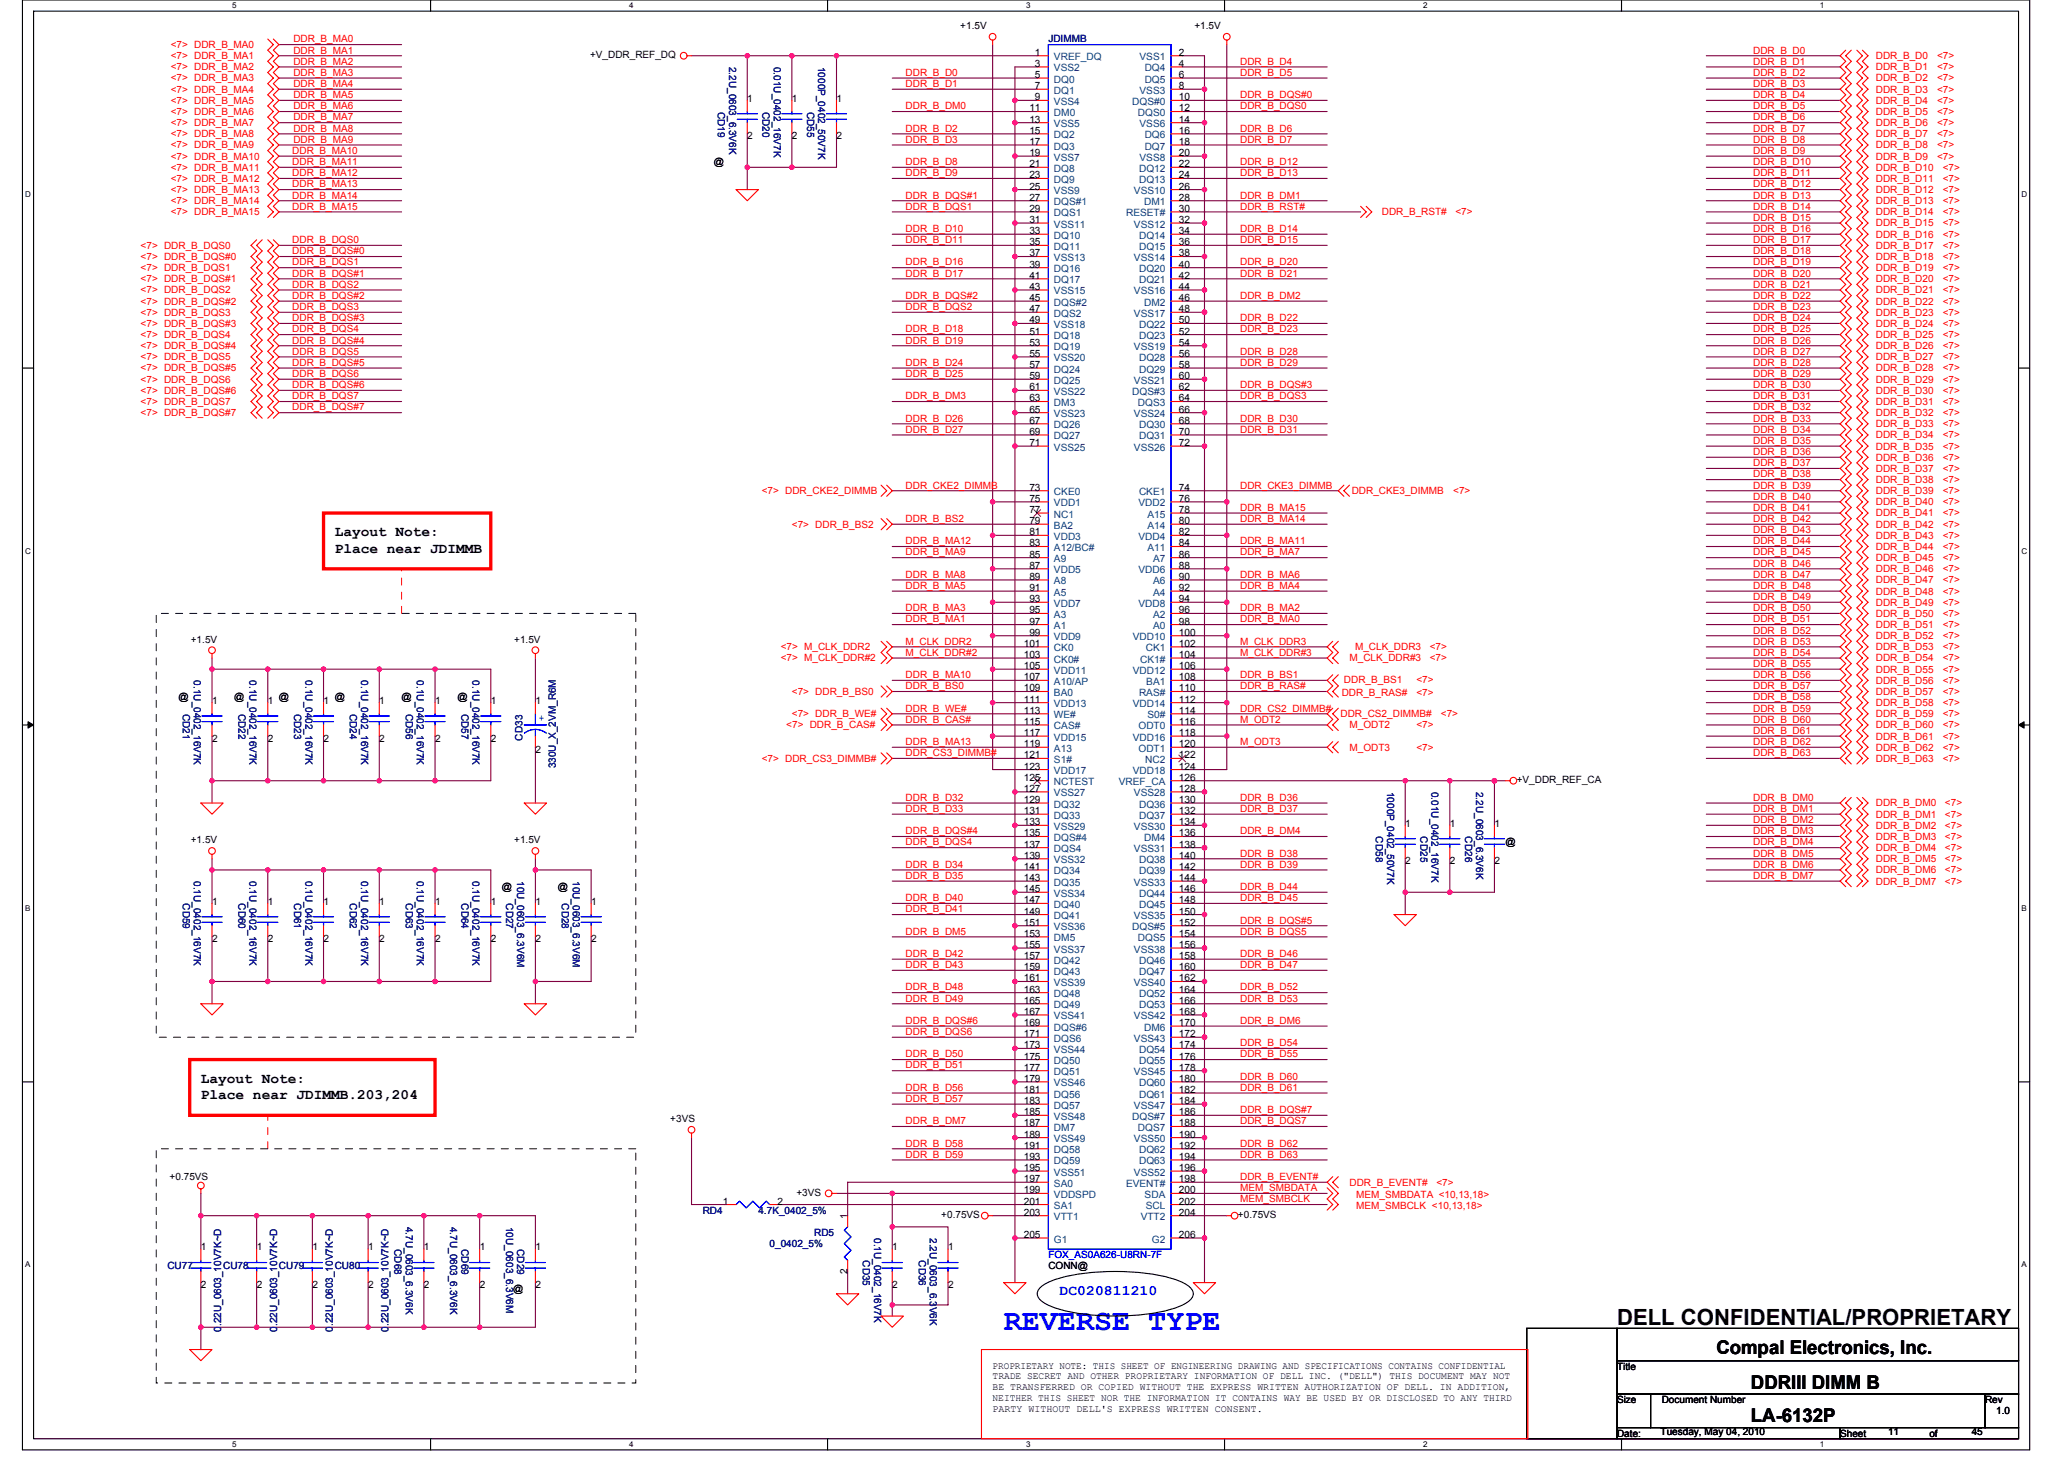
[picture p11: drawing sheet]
<svg xmlns="http://www.w3.org/2000/svg" width="297mm" height="210mm" viewBox="0 0 297 210" stroke-linecap="round" stroke-linejoin="round" font-family="sans-serif">
<defs><g id="words">
<text font-size="4.3" fill="#00f" x="144" y="190.8">REVERSE TYPE</text>
<text font-size="3.2" x="232" y="190.1">DELL CONFIDENTIAL/PROPRIETARY</text>
<g font-size="2.7">
<text x="246.3" y="194.3">Compal Electronics, Inc.</text>
<text x="251.3" y="199.3">DDRIII DIMM B</text>
<text x="251.3" y="204.1">LA-6132P</text>
</g>
<g font-size="2.1">
<text x="48" y="76.9">Layout Note:</text>
<text x="48" y="79.3">Place near JDIMMB</text>
<text x="28.8" y="155.3">Layout Note:</text>
<text x="28.8" y="157.7">Place near JDIMMB.203,204</text>
</g>
<text font-size="2.1" fill="#00f" x="152" y="185.8">DC020811210</text>
<g font-size="1.4">
<text x="137.8" y="4.2">+1.5V</text>
<text x="171.4" y="4.2">+1.5V</text>
<text x="84.7" y="8.3">+V_DDR_REF_DQ</text>
<text x="148.5" y="8">1</text>
<text x="148.5" y="9.6">3</text>
<text x="148.5" y="11.2">5</text>
<text x="169.2" y="9.6">4</text>
<text x="169.2" y="11.2">6</text>
<text x="169.2" y="8">2</text>
<text x="107.2" y="14.6">1</text>
<text x="113.6" y="14.6">1</text>
<text x="120" y="14.6">1</text>
<text x="147.7" y="16">11</text>
<text x="147.7" y="17.6">13</text>
<text x="148.5" y="12.8">7</text>
<text x="148.5" y="14.4">9</text>
<text x="169.2" y="14.4">10</text>
<text x="169.2" y="16">12</text>
<text x="169.2" y="12.8">8</text>
<text x="169.2" y="17.6">14</text>
<text x="102.4" y="23.7">@</text>
<text x="107.2" y="20">2</text>
<text x="113.6" y="20">2</text>
<text x="120" y="20">2</text>
<text x="147.7" y="19.2">15</text>
<text x="147.7" y="20.8">17</text>
<text x="147.7" y="22.4">19</text>
<text x="147.7" y="24">21</text>
<text x="169.2" y="19.2">16</text>
<text x="169.2" y="20.8">18</text>
<text x="169.2" y="22.4">20</text>
<text x="169.2" y="24">22</text>
<text x="147.7" y="25.6">23</text>
<text x="147.7" y="27.2">25</text>
<text x="147.7" y="28.8">27</text>
<text x="169.2" y="27.2">26</text>
<text x="169.2" y="28.8">28</text>
<text x="169.2" y="25.6">24</text>
<text x="147.7" y="30.4">29</text>
<text x="147.7" y="32">31</text>
<text x="147.7" y="33.6">33</text>
<text x="147.7" y="35.2">35</text>
<text x="169.2" y="32">32</text>
<text x="169.2" y="30.4">30</text>
<text x="169.2" y="33.6">34</text>
<text x="169.2" y="35.2">36</text>
<text x="147.7" y="36.8">37</text>
<text x="147.7" y="38.4">39</text>
<text x="147.7" y="40">41</text>
<text x="147.7" y="41.6">43</text>
<text x="169.2" y="36.8">38</text>
<text x="169.2" y="41.6">44</text>
<text x="169.2" y="38.4">40</text>
<text x="169.2" y="40">42</text>
<text x="147.7" y="43.2">45</text>
<text x="147.7" y="44.8">47</text>
<text x="147.7" y="46.4">49</text>
<text x="147.7" y="48">51</text>
<text x="169.2" y="43.2">46</text>
<text x="169.2" y="44.8">48</text>
<text x="169.2" y="46.4">50</text>
<text x="169.2" y="48">52</text>
<text x="147.7" y="49.6">53</text>
<text x="147.7" y="51.2">55</text>
<text x="147.7" y="52.8">57</text>
<text x="169.2" y="49.6">54</text>
<text x="169.2" y="51.2">56</text>
<text x="169.2" y="52.8">58</text>
<text x="147.7" y="54.4">59</text>
<text x="147.7" y="56">61</text>
<text x="147.7" y="57.6">63</text>
<text x="147.7" y="59.2">65</text>
<text x="169.2" y="54.4">60</text>
<text x="169.2" y="56">62</text>
<text x="169.2" y="59.2">66</text>
<text x="169.2" y="57.6">64</text>
<text x="147.7" y="60.8">67</text>
<text x="147.7" y="62.4">69</text>
<text x="147.7" y="64">71</text>
<text x="169.2" y="64">72</text>
<text x="169.2" y="60.8">68</text>
<text x="169.2" y="62.4">70</text>
<text x="147.7" y="70.4">73</text>
<text x="169.2" y="70.4">74</text>
<text x="147.7" y="72">75</text>
<text x="147.7" y="73.6">77</text>
<text x="147.7" y="75.2">79</text>
<text x="147.7" y="76.8">81</text>
<text x="169.2" y="72">76</text>
<text x="169.2" y="73.6">78</text>
<text x="169.2" y="75.2">80</text>
<text x="169.2" y="76.8">82</text>
<text x="147.7" y="78.4">83</text>
<text x="147.7" y="80">85</text>
<text x="147.7" y="81.6">87</text>
<text x="147.7" y="83.2">89</text>
<text x="169.2" y="78.4">84</text>
<text x="169.2" y="81.6">88</text>
<text x="169.2" y="80">86</text>
<text x="169.2" y="83.2">90</text>
<text x="147.7" y="84.8">91</text>
<text x="147.7" y="86.4">93</text>
<text x="147.7" y="88">95</text>
<text x="147.7" y="89.6">97</text>
<text x="169.2" y="86.4">94</text>
<text x="169.2" y="84.8">92</text>
<text x="169.2" y="88">96</text>
<text x="169.2" y="89.6">98</text>
<text x="27.4" y="92.2">+1.5V</text>
<text x="73.8" y="92.2">+1.5V</text>
<text x="146.9" y="92.8">101</text>
<text x="146.9" y="94.4">103</text>
<text x="147.7" y="91.2">99</text>
<text x="169.2" y="91.2">100</text>
<text x="169.2" y="94.4">104</text>
<text x="169.2" y="92.8">102</text>
<text x="25.6" y="100.5">@</text>
<text x="30.4" y="101">1</text>
<text x="33.6" y="100.5">@</text>
<text x="38.4" y="101">1</text>
<text x="40" y="100.5">@</text>
<text x="46.4" y="101">1</text>
<text x="48" y="100.5">@</text>
<text x="54.4" y="101">1</text>
<text x="57.6" y="100.5">@</text>
<text x="62.4" y="101">1</text>
<text x="65.6" y="100.5">@</text>
<text x="70.4" y="101">1</text>
<text x="76.8" y="101">1</text>
<text x="146.9" y="96">105</text>
<text x="146.9" y="97.6">107</text>
<text x="146.9" y="99.2">109</text>
<text x="146.9" y="100.8">111</text>
<text x="169.2" y="99.2">110</text>
<text x="169.2" y="96">106</text>
<text x="169.2" y="97.6">108</text>
<text x="169.2" y="100.8">112</text>
<text x="30.4" y="106.4">2</text>
<text x="38.4" y="106.4">2</text>
<text x="46.4" y="106.4">2</text>
<text x="54.4" y="106.4">2</text>
<text x="62.4" y="106.4">2</text>
<text x="70.4" y="106.4">2</text>
<text x="146.9" y="102.4">113</text>
<text x="146.9" y="104">115</text>
<text x="146.9" y="105.6">117</text>
<text x="146.9" y="107.2">119</text>
<text x="169.2" y="105.6">118</text>
<text x="169.2" y="102.4">114</text>
<text x="169.2" y="104">116</text>
<text x="169.2" y="107.2">120</text>
<text x="76.8" y="108">2</text>
<text x="146.9" y="108.8">121</text>
<text x="146.9" y="110.4">123</text>
<text x="146.9" y="112">125</text>
<text x="146.9" y="113.6">127</text>
<text x="169.2" y="113.6">128</text>
<text x="169.2" y="110.4">124</text>
<text x="169.2" y="108.8">122</text>
<text x="169.2" y="112">126</text>
<text x="217.6" y="112.3">+V_DDR_REF_CA</text>
<text x="146.9" y="115.2">129</text>
<text x="146.9" y="116.8">131</text>
<text x="146.9" y="118.4">133</text>
<text x="169.2" y="118.4">134</text>
<text x="169.2" y="115.2">130</text>
<text x="169.2" y="116.8">132</text>
<text x="201.7" y="118.6">1</text>
<text x="208.1" y="118.6">1</text>
<text x="214.5" y="118.6">1</text>
<text x="27.4" y="121">+1.5V</text>
<text x="73.8" y="121">+1.5V</text>
<text x="146.9" y="120">135</text>
<text x="146.9" y="121.6">137</text>
<text x="146.9" y="123.2">139</text>
<text x="146.9" y="124.8">141</text>
<text x="169.2" y="120">136</text>
<text x="169.2" y="121.6">138</text>
<text x="169.2" y="123.2">140</text>
<text x="169.2" y="124.8">142</text>
<text x="201.7" y="124">2</text>
<text x="208.1" y="124">2</text>
<text x="214.5" y="124">2</text>
<text x="216" y="121.3">@</text>
<text x="30.4" y="129.8">1</text>
<text x="38.4" y="129.8">1</text>
<text x="46.4" y="129.8">1</text>
<text x="54.4" y="129.8">1</text>
<text x="62.4" y="129.8">1</text>
<text x="70.4" y="129.8">1</text>
<text x="72" y="127.7">@</text>
<text x="76.8" y="129.8">1</text>
<text x="80" y="127.7">@</text>
<text x="84.8" y="129.8">1</text>
<text x="146.9" y="126.4">143</text>
<text x="146.9" y="128">145</text>
<text x="146.9" y="129.6">147</text>
<text x="146.9" y="131.2">149</text>
<text x="169.2" y="126.4">144</text>
<text x="169.2" y="131.2">150</text>
<text x="169.2" y="128">146</text>
<text x="169.2" y="129.6">148</text>
<text x="30.4" y="135.2">2</text>
<text x="38.4" y="135.2">2</text>
<text x="46.4" y="135.2">2</text>
<text x="54.4" y="135.2">2</text>
<text x="62.4" y="135.2">2</text>
<text x="70.4" y="135.2">2</text>
<text x="76.8" y="135.2">2</text>
<text x="84.8" y="135.2">2</text>
<text x="146.9" y="132.8">151</text>
<text x="146.9" y="134.4">153</text>
<text x="146.9" y="136">155</text>
<text x="146.9" y="137.6">157</text>
<text x="169.2" y="132.8">152</text>
<text x="169.2" y="136">156</text>
<text x="169.2" y="134.4">154</text>
<text x="169.2" y="137.6">158</text>
<text x="146.9" y="139.2">159</text>
<text x="146.9" y="140.8">161</text>
<text x="146.9" y="142.4">163</text>
<text x="169.2" y="140.8">162</text>
<text x="169.2" y="139.2">160</text>
<text x="169.2" y="142.4">164</text>
<text x="146.9" y="144">165</text>
<text x="146.9" y="145.6">167</text>
<text x="146.9" y="147.2">169</text>
<text x="146.9" y="148.8">171</text>
<text x="169.2" y="145.6">168</text>
<text x="169.2" y="147.2">170</text>
<text x="169.2" y="148.8">172</text>
<text x="169.2" y="144">166</text>
<text x="146.9" y="150.4">173</text>
<text x="146.9" y="152">175</text>
<text x="146.9" y="153.6">177</text>
<text x="146.9" y="155.2">179</text>
<text x="169.2" y="153.6">178</text>
<text x="169.2" y="150.4">174</text>
<text x="169.2" y="152">176</text>
<text x="169.2" y="155.2">180</text>
<text x="96.2" y="161">+3VS</text>
<text x="146.9" y="156.8">181</text>
<text x="146.9" y="158.4">183</text>
<text x="146.9" y="160">185</text>
<text x="146.9" y="161.6">187</text>
<text x="169.2" y="158.4">184</text>
<text x="169.2" y="160">186</text>
<text x="169.2" y="161.6">188</text>
<text x="169.2" y="156.8">182</text>
<text x="146.9" y="163.2">189</text>
<text x="146.9" y="164.8">191</text>
<text x="146.9" y="166.4">193</text>
<text x="169.2" y="163.2">190</text>
<text x="169.2" y="164.8">192</text>
<text x="169.2" y="166.4">194</text>
<text x="24.3" y="169.3">+0.75VS</text>
<text x="103.7" y="172.8">1</text>
<text x="111.6" y="172.8">2</text>
<text x="114.3" y="171.6">+3VS</text>
<text x="146.9" y="168">195</text>
<text x="146.9" y="169.6">197</text>
<text x="146.9" y="171.2">199</text>
<text x="146.9" y="172.8">201</text>
<text x="169.2" y="168">196</text>
<text x="169.2" y="171.2">200</text>
<text x="169.2" y="169.6">198</text>
<text x="169.2" y="172.8">202</text>
<text x="28.8" y="179.4">1</text>
<text x="36.8" y="179.4">1</text>
<text x="44.8" y="179.4">1</text>
<text x="52.8" y="179.4">1</text>
<text x="60.8" y="179.4">1</text>
<text x="68.8" y="179.4">1</text>
<text x="76.8" y="179.4">1</text>
<text x="121.6" y="174.9" transform="rotate(-90 121.6 174.9)">1</text>
<text x="128" y="179.4">1</text>
<text x="135.1" y="174.8">+0.75VS</text>
<text x="136" y="179.4">1</text>
<text x="146.9" y="174.4">203</text>
<text x="146.9" y="177.6">205</text>
<text x="169.2" y="177.6">206</text>
<text x="169.2" y="174.4">204</text>
<text x="177.6" y="174.8">+0.75VS</text>
<text x="28.8" y="184.8">2</text>
<text x="36.8" y="184.8">2</text>
<text x="44.8" y="184.8">2</text>
<text x="52.8" y="184.8">2</text>
<text x="60.8" y="184.8">2</text>
<text x="68.8" y="184.8">2</text>
<text x="73.6" y="185.3">@</text>
<text x="76.8" y="184.8">2</text>
<text x="121.6" y="182.7" transform="rotate(-90 121.6 182.7)">2</text>
<text x="128" y="184.8">2</text>
<text x="136" y="184.8">2</text>
<text x="150.4" y="182.1">CONN@</text>
<text x="142.4" y="196.4">PROPRIETARY NOTE: THIS SHEET OF ENGINEERING DRAWING AND SPECIFICATIONS CONTAINS CONFIDENTIAL</text>
<text x="142.4" y="197.9">TRADE SECRET AND OTHER PROPRIETARY INFORMATION OF DELL INC. (&quot;DELL&quot;) THIS DOCUMENT MAY NOT</text>
<text x="232" y="196.5">Title</text>
<text x="142.4" y="199.5">BE TRANSFERRED OR COPIED WITHOUT THE EXPRESS WRITTEN AUTHORIZATION OF DELL. IN ADDITION,</text>
<text x="142.4" y="201">NEITHER THIS SHEET NOR THE INFORMATION IT CONTAINS WAY BE USED BY OR DISCLOSED TO ANY THIRD</text>
<text x="142.4" y="202.5">PARTY WITHOUT DELL'S EXPRESS WRITTEN CONSENT.</text>
<text x="232" y="201.3">Size</text>
<text x="238.4" y="201.3">Document Number</text>
<text x="284.9" y="201.3">Rev</text>
<text x="286.5" y="202.9">1.0</text>
<text x="232" y="206.1">Date:</text>
<text x="238.3" y="206">Tuesday, May 04, 2010</text>
<text x="264.1" y="206.1">Sheet</text>
<text x="270.9" y="206">11</text>
<text x="276.9" y="206.1">of</text>
<text x="282.9" y="206">45</text>
</g>
<g font-size="1.4" fill="#f00">
<text x="24.5" y="6.9">&lt;7&gt; DDR_B_MA0</text>
<text x="24.5" y="10.1">&lt;7&gt; DDR_B_MA2</text>
<text x="24.5" y="8.5">&lt;7&gt; DDR_B_MA1</text>
<text x="24.5" y="11.7">&lt;7&gt; DDR_B_MA3</text>
<text x="42.1" y="7.7">DDR_B_MA1</text>
<text x="42.1" y="10.9">DDR_B_MA3</text>
<text x="42.1" y="6.1">DDR_B_MA0</text>
<text x="42.1" y="9.3">DDR_B_MA2</text>
<text x="130" y="10.9">DDR_B_D0</text>
<text x="178" y="9.3">DDR_B_D4</text>
<text x="178" y="10.9">DDR_B_D5</text>
<text x="251.6" y="9.3">DDR_B_D1</text>
<text x="251.6" y="7.7">DDR_B_D0</text>
<text x="251.6" y="10.9">DDR_B_D2</text>
<text x="269.2" y="8.5">DDR_B_D0</text>
<text x="269.2" y="10.1">DDR_B_D1</text>
<text x="269.2" y="11.7">DDR_B_D2</text>
<text x="278" y="8.5">&lt;7&gt;</text>
<text x="278" y="10.1">&lt;7&gt;</text>
<text x="278" y="11.7">&lt;7&gt;</text>
<text x="24.5" y="13.3">&lt;7&gt; DDR_B_MA4</text>
<text x="24.5" y="16.5">&lt;7&gt; DDR_B_MA6</text>
<text x="24.5" y="14.9">&lt;7&gt; DDR_B_MA5</text>
<text x="42.1" y="14.1">DDR_B_MA5</text>
<text x="42.1" y="12.5">DDR_B_MA4</text>
<text x="42.1" y="17.3">DDR_B_MA7</text>
<text x="42.1" y="15.7">DDR_B_MA6</text>
<text x="130" y="12.5">DDR_B_D1</text>
<text x="130" y="15.7">DDR_B_DM0</text>
<text x="178" y="14.1">DDR_B_DQS#0</text>
<text x="178" y="15.7">DDR_B_DQS0</text>
<text x="251.6" y="12.5">DDR_B_D3</text>
<text x="251.6" y="14.1">DDR_B_D4</text>
<text x="251.6" y="15.7">DDR_B_D5</text>
<text x="251.6" y="17.3">DDR_B_D6</text>
<text x="269.2" y="14.9">DDR_B_D4</text>
<text x="269.2" y="16.5">DDR_B_D5</text>
<text x="269.2" y="13.3">DDR_B_D3</text>
<text x="278" y="14.9">&lt;7&gt;</text>
<text x="278" y="16.5">&lt;7&gt;</text>
<text x="278" y="13.3">&lt;7&gt;</text>
<text x="24.5" y="18.1">&lt;7&gt; DDR_B_MA7</text>
<text x="24.5" y="19.7">&lt;7&gt; DDR_B_MA8</text>
<text x="24.5" y="22.9">&lt;7&gt; DDR_B_MA10</text>
<text x="24.5" y="21.3">&lt;7&gt; DDR_B_MA9</text>
<text x="41.9" y="22.1">DDR_B_MA10</text>
<text x="41.9" y="23.7">DDR_B_MA11</text>
<text x="42.1" y="18.9">DDR_B_MA8</text>
<text x="42.1" y="20.5">DDR_B_MA9</text>
<text x="130" y="18.9">DDR_B_D2</text>
<text x="130" y="20.5">DDR_B_D3</text>
<text x="130" y="23.7">DDR_B_D8</text>
<text x="178" y="18.9">DDR_B_D6</text>
<text x="178" y="20.5">DDR_B_D7</text>
<text x="178" y="23.7">DDR_B_D12</text>
<text x="251.6" y="18.9">DDR_B_D7</text>
<text x="251.6" y="20.5">DDR_B_D8</text>
<text x="251.6" y="23.7">DDR_B_D10</text>
<text x="251.6" y="22.1">DDR_B_D9</text>
<text x="269.2" y="18.1">DDR_B_D6</text>
<text x="269.2" y="19.7">DDR_B_D7</text>
<text x="269.2" y="21.3">DDR_B_D8</text>
<text x="269.2" y="22.9">DDR_B_D9</text>
<text x="278" y="18.1">&lt;7&gt;</text>
<text x="278" y="19.7">&lt;7&gt;</text>
<text x="278" y="21.3">&lt;7&gt;</text>
<text x="278" y="22.9">&lt;7&gt;</text>
<text x="24.5" y="24.5">&lt;7&gt; DDR_B_MA11</text>
<text x="24.5" y="26.1">&lt;7&gt; DDR_B_MA12</text>
<text x="24.5" y="29.3">&lt;7&gt; DDR_B_MA14</text>
<text x="24.5" y="27.7">&lt;7&gt; DDR_B_MA13</text>
<text x="41.9" y="28.5">DDR_B_MA14</text>
<text x="41.9" y="25.3">DDR_B_MA12</text>
<text x="41.9" y="26.9">DDR_B_MA13</text>
<text x="130" y="25.3">DDR_B_D9</text>
<text x="130" y="28.5">DDR_B_DQS#1</text>
<text x="178" y="25.3">DDR_B_D13</text>
<text x="178" y="28.5">DDR_B_DM1</text>
<text x="251.6" y="25.3">DDR_B_D11</text>
<text x="251.6" y="26.9">DDR_B_D12</text>
<text x="251.6" y="28.5">DDR_B_D13</text>
<text x="269.2" y="24.5">DDR_B_D10</text>
<text x="269.2" y="26.1">DDR_B_D11</text>
<text x="269.2" y="27.7">DDR_B_D12</text>
<text x="269.2" y="29.3">DDR_B_D13</text>
<text x="278.8" y="24.5">&lt;7&gt;</text>
<text x="278.8" y="26.1">&lt;7&gt;</text>
<text x="278.8" y="27.7">&lt;7&gt;</text>
<text x="278.8" y="29.3">&lt;7&gt;</text>
<text x="20.2" y="35.7">&lt;7&gt; DDR_B_DQS0</text>
<text x="24.5" y="30.9">&lt;7&gt; DDR_B_MA15</text>
<text x="41.9" y="30.1">DDR_B_MA15</text>
<text x="41.9" y="34.9">DDR_B_DQS0</text>
<text x="130" y="30.1">DDR_B_DQS1</text>
<text x="130" y="33.3">DDR_B_D10</text>
<text x="130" y="34.9">DDR_B_D11</text>
<text x="178" y="33.3">DDR_B_D14</text>
<text x="178" y="34.9">DDR_B_D15</text>
<text x="178" y="30.1">DDR_B_RST#</text>
<text x="198.3" y="30.9">DDR_B_RST#</text>
<text x="208.8" y="30.9">&lt;7&gt;</text>
<text x="251.6" y="30.1">DDR_B_D14</text>
<text x="251.6" y="31.7">DDR_B_D15</text>
<text x="251.6" y="33.3">DDR_B_D16</text>
<text x="251.6" y="34.9">DDR_B_D17</text>
<text x="269.2" y="30.9">DDR_B_D14</text>
<text x="269.2" y="32.5">DDR_B_D15</text>
<text x="269.2" y="34.1">DDR_B_D16</text>
<text x="269.2" y="35.7">DDR_B_D17</text>
<text x="278.8" y="30.9">&lt;7&gt;</text>
<text x="278.8" y="32.5">&lt;7&gt;</text>
<text x="278.8" y="34.1">&lt;7&gt;</text>
<text x="278.8" y="35.7">&lt;7&gt;</text>
<text x="20.2" y="37.3">&lt;7&gt; DDR_B_DQS#0</text>
<text x="20.2" y="38.9">&lt;7&gt; DDR_B_DQS1</text>
<text x="20.2" y="40.5">&lt;7&gt; DDR_B_DQS#1</text>
<text x="41.9" y="41.3">DDR_B_DQS2</text>
<text x="41.9" y="38.1">DDR_B_DQS1</text>
<text x="41.9" y="39.7">DDR_B_DQS#1</text>
<text x="41.9" y="36.5">DDR_B_DQS#0</text>
<text x="130" y="38.1">DDR_B_D16</text>
<text x="130" y="39.7">DDR_B_D17</text>
<text x="178" y="38.1">DDR_B_D20</text>
<text x="178" y="39.7">DDR_B_D21</text>
<text x="251.6" y="36.5">DDR_B_D18</text>
<text x="251.6" y="38.1">DDR_B_D19</text>
<text x="251.6" y="39.7">DDR_B_D20</text>
<text x="251.6" y="41.3">DDR_B_D21</text>
<text x="269.2" y="37.3">DDR_B_D18</text>
<text x="269.2" y="38.9">DDR_B_D19</text>
<text x="269.2" y="40.5">DDR_B_D20</text>
<text x="278.8" y="37.3">&lt;7&gt;</text>
<text x="278.8" y="38.9">&lt;7&gt;</text>
<text x="278.8" y="40.5">&lt;7&gt;</text>
<text x="20.2" y="42.1">&lt;7&gt; DDR_B_DQS2</text>
<text x="20.2" y="43.7">&lt;7&gt; DDR_B_DQS#2</text>
<text x="20.2" y="45.3">&lt;7&gt; DDR_B_DQS3</text>
<text x="20.2" y="46.9">&lt;7&gt; DDR_B_DQS#3</text>
<text x="41.9" y="42.9">DDR_B_DQS#2</text>
<text x="41.9" y="47.7">DDR_B_DQS4</text>
<text x="41.9" y="44.5">DDR_B_DQS3</text>
<text x="41.9" y="46.1">DDR_B_DQS#3</text>
<text x="130" y="42.9">DDR_B_DQS#2</text>
<text x="130" y="44.5">DDR_B_DQS2</text>
<text x="130" y="47.7">DDR_B_D18</text>
<text x="178" y="42.9">DDR_B_DM2</text>
<text x="178" y="46.1">DDR_B_D22</text>
<text x="178" y="47.7">DDR_B_D23</text>
<text x="251.6" y="44.5">DDR_B_D23</text>
<text x="251.6" y="46.1">DDR_B_D24</text>
<text x="251.6" y="42.9">DDR_B_D22</text>
<text x="251.6" y="47.7">DDR_B_D25</text>
<text x="269.2" y="42.1">DDR_B_D21</text>
<text x="269.2" y="43.7">DDR_B_D22</text>
<text x="269.2" y="45.3">DDR_B_D23</text>
<text x="269.2" y="46.9">DDR_B_D24</text>
<text x="278.8" y="42.1">&lt;7&gt;</text>
<text x="278.8" y="43.7">&lt;7&gt;</text>
<text x="278.8" y="45.3">&lt;7&gt;</text>
<text x="278.8" y="46.9">&lt;7&gt;</text>
<text x="20.2" y="48.5">&lt;7&gt; DDR_B_DQS4</text>
<text x="20.2" y="50.1">&lt;7&gt; DDR_B_DQS#4</text>
<text x="20.2" y="51.7">&lt;7&gt; DDR_B_DQS5</text>
<text x="20.2" y="53.3">&lt;7&gt; DDR_B_DQS#5</text>
<text x="41.9" y="50.9">DDR_B_DQS5</text>
<text x="41.9" y="52.5">DDR_B_DQS#5</text>
<text x="41.9" y="49.3">DDR_B_DQS#4</text>
<text x="130" y="49.3">DDR_B_D19</text>
<text x="130" y="52.5">DDR_B_D24</text>
<text x="178" y="50.9">DDR_B_D28</text>
<text x="178" y="52.5">DDR_B_D29</text>
<text x="251.6" y="52.5">DDR_B_D28</text>
<text x="251.6" y="49.3">DDR_B_D26</text>
<text x="251.6" y="50.9">DDR_B_D27</text>
<text x="269.2" y="48.5">DDR_B_D25</text>
<text x="269.2" y="50.1">DDR_B_D26</text>
<text x="269.2" y="51.7">DDR_B_D27</text>
<text x="269.2" y="53.3">DDR_B_D28</text>
<text x="278.8" y="48.5">&lt;7&gt;</text>
<text x="278.8" y="50.1">&lt;7&gt;</text>
<text x="278.8" y="51.7">&lt;7&gt;</text>
<text x="278.8" y="53.3">&lt;7&gt;</text>
<text x="20.2" y="58.1">&lt;7&gt; DDR_B_DQS7</text>
<text x="20.2" y="59.7">&lt;7&gt; DDR_B_DQS#7</text>
<text x="20.2" y="54.9">&lt;7&gt; DDR_B_DQS6</text>
<text x="20.2" y="56.5">&lt;7&gt; DDR_B_DQS#6</text>
<text x="41.9" y="54.1">DDR_B_DQS6</text>
<text x="41.9" y="55.7">DDR_B_DQS#6</text>
<text x="41.9" y="57.3">DDR_B_DQS7</text>
<text x="41.9" y="58.9">DDR_B_DQS#7</text>
<text x="130" y="54.1">DDR_B_D25</text>
<text x="130" y="57.3">DDR_B_DM3</text>
<text x="178" y="55.7">DDR_B_DQS#3</text>
<text x="178" y="57.3">DDR_B_DQS3</text>
<text x="251.6" y="55.7">DDR_B_D30</text>
<text x="251.6" y="54.1">DDR_B_D29</text>
<text x="251.6" y="57.3">DDR_B_D31</text>
<text x="251.6" y="58.9">DDR_B_D32</text>
<text x="269.2" y="54.9">DDR_B_D29</text>
<text x="269.2" y="56.5">DDR_B_D30</text>
<text x="269.2" y="58.1">DDR_B_D31</text>
<text x="269.2" y="59.7">DDR_B_D32</text>
<text x="278.8" y="54.9">&lt;7&gt;</text>
<text x="278.8" y="56.5">&lt;7&gt;</text>
<text x="278.8" y="58.1">&lt;7&gt;</text>
<text x="278.8" y="59.7">&lt;7&gt;</text>
<text x="130" y="62.1">DDR_B_D27</text>
<text x="130" y="60.5">DDR_B_D26</text>
<text x="178" y="60.5">DDR_B_D30</text>
<text x="178" y="62.1">DDR_B_D31</text>
<text x="251.6" y="60.5">DDR_B_D33</text>
<text x="251.6" y="63.7">DDR_B_D35</text>
<text x="251.6" y="65.3">DDR_B_D36</text>
<text x="251.6" y="62.1">DDR_B_D34</text>
<text x="269.2" y="61.3">DDR_B_D33</text>
<text x="269.2" y="62.9">DDR_B_D34</text>
<text x="269.2" y="64.5">DDR_B_D35</text>
<text x="278.8" y="61.3">&lt;7&gt;</text>
<text x="278.8" y="62.9">&lt;7&gt;</text>
<text x="278.8" y="64.5">&lt;7&gt;</text>
<text x="109.3" y="70.9">&lt;7&gt; DDR_CKE2_DIMMB</text>
<text x="130" y="70.1">DDR_CKE2_DIMMB</text>
<text x="178" y="70.1">DDR_CKE3_DIMMB</text>
<text x="194" y="70.9">DDR_CKE3_DIMMB</text>
<text x="208.5" y="70.9">&lt;7&gt;</text>
<text x="251.6" y="66.9">DDR_B_D37</text>
<text x="251.6" y="70.1">DDR_B_D39</text>
<text x="251.6" y="68.5">DDR_B_D38</text>
<text x="251.6" y="71.7">DDR_B_D40</text>
<text x="269.2" y="66.1">DDR_B_D36</text>
<text x="269.2" y="67.7">DDR_B_D37</text>
<text x="269.2" y="69.3">DDR_B_D38</text>
<text x="269.2" y="70.9">DDR_B_D39</text>
<text x="278.8" y="66.1">&lt;7&gt;</text>
<text x="278.8" y="67.7">&lt;7&gt;</text>
<text x="278.8" y="69.3">&lt;7&gt;</text>
<text x="278.8" y="70.9">&lt;7&gt;</text>
<text x="113.6" y="75.7">&lt;7&gt; DDR_B_BS2</text>
<text x="130" y="74.9">DDR_B_BS2</text>
<text x="178" y="73.3">DDR_B_MA15</text>
<text x="178" y="74.9">DDR_B_MA14</text>
<text x="251.6" y="73.3">DDR_B_D41</text>
<text x="251.6" y="74.9">DDR_B_D42</text>
<text x="251.6" y="76.5">DDR_B_D43</text>
<text x="269.2" y="72.5">DDR_B_D40</text>
<text x="269.2" y="74.1">DDR_B_D41</text>
<text x="269.2" y="75.7">DDR_B_D42</text>
<text x="269.2" y="77.3">DDR_B_D43</text>
<text x="278.8" y="72.5">&lt;7&gt;</text>
<text x="278.8" y="74.1">&lt;7&gt;</text>
<text x="278.8" y="75.7">&lt;7&gt;</text>
<text x="278.8" y="77.3">&lt;7&gt;</text>
<text x="130" y="78.1">DDR_B_MA12</text>
<text x="130" y="79.7">DDR_B_MA9</text>
<text x="130" y="82.9">DDR_B_MA8</text>
<text x="178" y="78.1">DDR_B_MA11</text>
<text x="178" y="79.7">DDR_B_MA7</text>
<text x="178" y="82.9">DDR_B_MA6</text>
<text x="251.6" y="79.7">DDR_B_D45</text>
<text x="251.6" y="78.1">DDR_B_D44</text>
<text x="251.6" y="81.3">DDR_B_D46</text>
<text x="251.6" y="82.9">DDR_B_D47</text>
<text x="269.2" y="78.9">DDR_B_D44</text>
<text x="269.2" y="80.5">DDR_B_D45</text>
<text x="269.2" y="82.1">DDR_B_D46</text>
<text x="269.2" y="83.7">DDR_B_D47</text>
<text x="278.8" y="78.9">&lt;7&gt;</text>
<text x="278.8" y="80.5">&lt;7&gt;</text>
<text x="278.8" y="82.1">&lt;7&gt;</text>
<text x="278.8" y="83.7">&lt;7&gt;</text>
<text x="130" y="84.5">DDR_B_MA5</text>
<text x="130" y="87.7">DDR_B_MA3</text>
<text x="130" y="89.3">DDR_B_MA1</text>
<text x="178" y="84.5">DDR_B_MA4</text>
<text x="178" y="87.7">DDR_B_MA2</text>
<text x="178" y="89.3">DDR_B_MA0</text>
<text x="251.6" y="84.5">DDR_B_D48</text>
<text x="251.6" y="89.3">DDR_B_D51</text>
<text x="251.6" y="86.1">DDR_B_D49</text>
<text x="251.6" y="87.7">DDR_B_D50</text>
<text x="269.2" y="85.3">DDR_B_D48</text>
<text x="269.2" y="86.9">DDR_B_D49</text>
<text x="269.2" y="88.5">DDR_B_D50</text>
<text x="278.8" y="85.3">&lt;7&gt;</text>
<text x="278.8" y="86.9">&lt;7&gt;</text>
<text x="278.8" y="88.5">&lt;7&gt;</text>
<text x="112" y="93.3">&lt;7&gt; M_CLK_DDR2</text>
<text x="112" y="94.9">&lt;7&gt; M_CLK_DDR#2</text>
<text x="130" y="92.5">M_CLK_DDR2</text>
<text x="130" y="94.1">M_CLK_DDR#2</text>
<text x="178" y="92.5">M_CLK_DDR3</text>
<text x="178" y="94.1">M_CLK_DDR#3</text>
<text x="193.6" y="94.9">M_CLK_DDR#3</text>
<text x="194.4" y="93.3">M_CLK_DDR3</text>
<text x="205.2" y="94.9">&lt;7&gt;</text>
<text x="205.2" y="93.3">&lt;7&gt;</text>
<text x="251.6" y="90.9">DDR_B_D52</text>
<text x="251.6" y="95.7">DDR_B_D55</text>
<text x="251.6" y="94.1">DDR_B_D54</text>
<text x="251.6" y="92.5">DDR_B_D53</text>
<text x="269.2" y="90.1">DDR_B_D51</text>
<text x="269.2" y="91.7">DDR_B_D52</text>
<text x="269.2" y="93.3">DDR_B_D53</text>
<text x="269.2" y="94.9">DDR_B_D54</text>
<text x="278.8" y="90.1">&lt;7&gt;</text>
<text x="278.8" y="91.7">&lt;7&gt;</text>
<text x="278.8" y="93.3">&lt;7&gt;</text>
<text x="278.8" y="94.9">&lt;7&gt;</text>
<text x="113.6" y="99.7">&lt;7&gt; DDR_B_BS0</text>
<text x="130" y="97.3">DDR_B_MA10</text>
<text x="130" y="98.9">DDR_B_BS0</text>
<text x="178" y="97.3">DDR_B_BS1</text>
<text x="178" y="98.9">DDR_B_RAS#</text>
<text x="192.5" y="99.9">DDR_B_RAS#</text>
<text x="192.8" y="97.9">DDR_B_BS1</text>
<text x="203.2" y="99.9">&lt;7&gt;</text>
<text x="203.2" y="97.9">&lt;7&gt;</text>
<text x="251.6" y="100.5">DDR_B_D58</text>
<text x="251.6" y="98.9">DDR_B_D57</text>
<text x="251.6" y="97.3">DDR_B_D56</text>
<text x="269.2" y="96.5">DDR_B_D55</text>
<text x="269.2" y="98.1">DDR_B_D56</text>
<text x="269.2" y="99.7">DDR_B_D57</text>
<text x="269.2" y="101.3">DDR_B_D58</text>
<text x="278.8" y="96.5">&lt;7&gt;</text>
<text x="278.8" y="98.1">&lt;7&gt;</text>
<text x="278.8" y="99.7">&lt;7&gt;</text>
<text x="278.8" y="101.3">&lt;7&gt;</text>
<text x="112.8" y="104.5">&lt;7&gt; DDR_B_CAS#</text>
<text x="113.6" y="102.9">&lt;7&gt; DDR_B_WE#</text>
<text x="130" y="102.1">DDR_B_WE#</text>
<text x="130" y="103.7">DDR_B_CAS#</text>
<text x="130" y="106.9">DDR_B_MA13</text>
<text x="178" y="102.1">DDR_CS2_DIMMB#</text>
<text x="178" y="103.7">M_ODT2</text>
<text x="178" y="106.9">M_ODT3</text>
<text x="192.4" y="102.9">DDR_CS2_DIMMB#</text>
<text x="193.6" y="104.5">M_ODT2</text>
<text x="193.6" y="107.7">M_ODT3</text>
<text x="203.2" y="104.5">&lt;7&gt;</text>
<text x="203.2" y="107.7">&lt;7&gt;</text>
<text x="206.8" y="102.9">&lt;7&gt;</text>
<text x="251.6" y="103.7">DDR_B_D60</text>
<text x="251.6" y="106.9">DDR_B_D62</text>
<text x="251.6" y="105.3">DDR_B_D61</text>
<text x="251.6" y="102.1">DDR_B_D59</text>
<text x="269.2" y="102.9">DDR_B_D59</text>
<text x="269.2" y="104.5">DDR_B_D60</text>
<text x="269.2" y="106.1">DDR_B_D61</text>
<text x="269.2" y="107.7">DDR_B_D62</text>
<text x="278.8" y="102.9">&lt;7&gt;</text>
<text x="278.8" y="104.5">&lt;7&gt;</text>
<text x="278.8" y="106.1">&lt;7&gt;</text>
<text x="278.8" y="107.7">&lt;7&gt;</text>
<text x="109.3" y="109.3">&lt;7&gt; DDR_CS3_DIMMB#</text>
<text x="130" y="108.5">DDR_CS3_DIMMB#</text>
<text x="251.6" y="108.5">DDR_B_D63</text>
<text x="269.2" y="109.3">DDR_B_D63</text>
<text x="278.8" y="109.3">&lt;7&gt;</text>
<text x="130" y="114.9">DDR_B_D32</text>
<text x="130" y="116.5">DDR_B_D33</text>
<text x="130" y="119.7">DDR_B_DQS#4</text>
<text x="178" y="114.9">DDR_B_D36</text>
<text x="178" y="116.5">DDR_B_D37</text>
<text x="178" y="119.7">DDR_B_DM4</text>
<text x="251.6" y="114.9">DDR_B_DM0</text>
<text x="251.6" y="116.5">DDR_B_DM1</text>
<text x="251.6" y="118.1">DDR_B_DM2</text>
<text x="251.6" y="119.7">DDR_B_DM3</text>
<text x="269.2" y="115.7">DDR_B_DM0</text>
<text x="269.2" y="117.3">DDR_B_DM1</text>
<text x="269.2" y="118.9">DDR_B_DM2</text>
<text x="279.1" y="115.7">&lt;7&gt;</text>
<text x="279.1" y="117.3">&lt;7&gt;</text>
<text x="279.1" y="118.9">&lt;7&gt;</text>
<text x="130" y="121.3">DDR_B_DQS4</text>
<text x="130" y="124.5">DDR_B_D34</text>
<text x="178" y="122.9">DDR_B_D38</text>
<text x="178" y="124.5">DDR_B_D39</text>
<text x="251.6" y="121.3">DDR_B_DM4</text>
<text x="251.6" y="122.9">DDR_B_DM5</text>
<text x="251.6" y="124.5">DDR_B_DM6</text>
<text x="269.2" y="120.5">DDR_B_DM3</text>
<text x="269.2" y="122.1">DDR_B_DM4</text>
<text x="269.2" y="123.7">DDR_B_DM5</text>
<text x="269.2" y="125.3">DDR_B_DM6</text>
<text x="279.1" y="120.5">&lt;7&gt;</text>
<text x="279.1" y="122.1">&lt;7&gt;</text>
<text x="279.1" y="123.7">&lt;7&gt;</text>
<text x="279.1" y="125.3">&lt;7&gt;</text>
<text x="130" y="126.1">DDR_B_D35</text>
<text x="130" y="129.3">DDR_B_D40</text>
<text x="130" y="130.9">DDR_B_D41</text>
<text x="178" y="127.7">DDR_B_D44</text>
<text x="178" y="129.3">DDR_B_D45</text>
<text x="251.6" y="126.1">DDR_B_DM7</text>
<text x="269.2" y="126.9">DDR_B_DM7</text>
<text x="279.1" y="126.9">&lt;7&gt;</text>
<text x="130" y="134.1">DDR_B_DM5</text>
<text x="130" y="137.3">DDR_B_D42</text>
<text x="178" y="132.5">DDR_B_DQS#5</text>
<text x="178" y="134.1">DDR_B_DQS5</text>
<text x="178" y="137.3">DDR_B_D46</text>
<text x="130" y="138.9">DDR_B_D43</text>
<text x="130" y="142.1">DDR_B_D48</text>
<text x="130" y="143.7">DDR_B_D49</text>
<text x="178" y="138.9">DDR_B_D47</text>
<text x="178" y="142.1">DDR_B_D52</text>
<text x="178" y="143.7">DDR_B_D53</text>
<text x="130" y="146.9">DDR_B_DQS#6</text>
<text x="130" y="148.5">DDR_B_DQS6</text>
<text x="178" y="146.9">DDR_B_DM6</text>
<text x="130" y="151.7">DDR_B_D50</text>
<text x="130" y="153.3">DDR_B_D51</text>
<text x="178" y="150.1">DDR_B_D54</text>
<text x="178" y="151.7">DDR_B_D55</text>
<text x="178" y="154.9">DDR_B_D60</text>
<text x="130" y="156.5">DDR_B_D56</text>
<text x="130" y="158.1">DDR_B_D57</text>
<text x="130" y="161.3">DDR_B_DM7</text>
<text x="178" y="156.5">DDR_B_D61</text>
<text x="178" y="159.7">DDR_B_DQS#7</text>
<text x="178" y="161.3">DDR_B_DQS7</text>
<text x="130" y="164.5">DDR_B_D58</text>
<text x="130" y="166.1">DDR_B_D59</text>
<text x="178" y="164.5">DDR_B_D62</text>
<text x="178" y="166.1">DDR_B_D63</text>
<text x="178" y="169.3">DDR_B_EVENT#</text>
<text x="178" y="172.5">MEM_SMBCLK</text>
<text x="178" y="170.9">MEM_SMBDATA</text>
<text x="193.6" y="170.1">DDR_B_EVENT#</text>
<text x="194.6" y="171.9">MEM_SMBDATA &lt;10,13,18&gt;</text>
<text x="194.6" y="173.5">MEM_SMBCLK &lt;10,13,18&gt;</text>
<text x="206.1" y="170.1">&lt;7&gt;</text>
</g>
<g font-size="1.4" fill="#000080">
<text x="104.6" y="9.6" transform="rotate(90 104.6 9.6)">2.2U_0603_6.3V6K</text>
<text x="111" y="9.6" transform="rotate(90 111 9.6)">0.01U_0402_16V7K</text>
<text x="117.4" y="9.6" transform="rotate(90 117.4 9.6)">1000P_0402_50V7K</text>
<text x="150.4" y="6.1">JDIMMB</text>
<text x="103" y="16" transform="rotate(90 103 16)">CD19</text>
<text x="109.4" y="16" transform="rotate(90 109.4 16)">CD20</text>
<text x="115.8" y="16" transform="rotate(90 115.8 16)">CD55</text>
<text x="27.8" y="97.6" transform="rotate(90 27.8 97.6)">0.1U_0402_16V7K</text>
<text x="35.8" y="97.6" transform="rotate(90 35.8 97.6)">0.1U_0402_16V7K</text>
<text x="43.8" y="97.6" transform="rotate(90 43.8 97.6)">0.1U_0402_16V7K</text>
<text x="51.8" y="97.6" transform="rotate(90 51.8 97.6)">0.1U_0402_16V7K</text>
<text x="59.8" y="97.6" transform="rotate(90 59.8 97.6)">0.1U_0402_16V7K</text>
<text x="67.8" y="97.6" transform="rotate(90 67.8 97.6)">0.1U_0402_16V7K</text>
<text x="26.2" y="102.4" transform="rotate(90 26.2 102.4)">CD21</text>
<text x="34.2" y="102.4" transform="rotate(90 34.2 102.4)">CD22</text>
<text x="42.2" y="102.4" transform="rotate(90 42.2 102.4)">CD23</text>
<text x="50.2" y="102.4" transform="rotate(90 50.2 102.4)">CD24</text>
<text x="58.2" y="102.4" transform="rotate(90 58.2 102.4)">CD56</text>
<text x="66.2" y="102.4" transform="rotate(90 66.2 102.4)">CD57</text>
<text x="75" y="106.3" transform="rotate(-90 75 106.3)">CD33</text>
<text x="79.8" y="110.3" transform="rotate(-90 79.8 110.3)">330U_X_2VM_R6M</text>
<text x="199" y="113.6" transform="rotate(90 199 113.6)">1000P_0402_50V7K</text>
<text x="205.4" y="113.6" transform="rotate(90 205.4 113.6)">0.01U_0402_16V7K</text>
<text x="211.8" y="113.6" transform="rotate(90 211.8 113.6)">2.2U_0603_6.3V6K</text>
<text x="197.4" y="120" transform="rotate(90 197.4 120)">CD58</text>
<text x="203.8" y="120" transform="rotate(90 203.8 120)">CD25</text>
<text x="210.2" y="120" transform="rotate(90 210.2 120)">CD26</text>
<text x="26.2" y="129.6" transform="rotate(90 26.2 129.6)">CD59</text>
<text x="27.8" y="126.4" transform="rotate(90 27.8 126.4)">0.1U_0402_16V7K</text>
<text x="34.2" y="129.6" transform="rotate(90 34.2 129.6)">CD60</text>
<text x="35.8" y="126.4" transform="rotate(90 35.8 126.4)">0.1U_0402_16V7K</text>
<text x="42.2" y="129.6" transform="rotate(90 42.2 129.6)">CD61</text>
<text x="43.8" y="126.4" transform="rotate(90 43.8 126.4)">0.1U_0402_16V7K</text>
<text x="50.2" y="129.6" transform="rotate(90 50.2 129.6)">CD62</text>
<text x="51.8" y="126.4" transform="rotate(90 51.8 126.4)">0.1U_0402_16V7K</text>
<text x="58.2" y="129.6" transform="rotate(90 58.2 129.6)">CD63</text>
<text x="59.8" y="126.4" transform="rotate(90 59.8 126.4)">0.1U_0402_16V7K</text>
<text x="66.2" y="129.6" transform="rotate(90 66.2 129.6)">CD64</text>
<text x="67.8" y="126.4" transform="rotate(90 67.8 126.4)">0.1U_0402_16V7K</text>
<text x="72.6" y="129.6" transform="rotate(90 72.6 129.6)">CD27</text>
<text x="74.2" y="126.4" transform="rotate(90 74.2 126.4)">10U_0603_6.3V6M</text>
<text x="80.6" y="129.6" transform="rotate(90 80.6 129.6)">CD28</text>
<text x="82.2" y="126.4" transform="rotate(90 82.2 126.4)">10U_0603_6.3V6M</text>
<text x="56.6" y="179.2" transform="rotate(90 56.6 179.2)">CD68</text>
<text x="58.2" y="176" transform="rotate(90 58.2 176)">4.7U_0603_6.3V6K</text>
<text x="64.6" y="176" transform="rotate(90 64.6 176)">4.7U_0603_6.3V6K</text>
<text x="66.2" y="179.2" transform="rotate(90 66.2 179.2)">CD69</text>
<text x="72.6" y="176" transform="rotate(90 72.6 176)">10U_0603_6.3V6M</text>
<text x="74.2" y="179.2" transform="rotate(90 74.2 179.2)">CD29</text>
<text x="100.8" y="174.1">RD4</text>
<text x="108.8" y="174.1">4.7K_0402_5%</text>
<text x="110.4" y="178.9">0_0402_5%</text>
<text x="116.8" y="177.3">RD5</text>
<text x="125.4" y="177.6" transform="rotate(90 125.4 177.6)">0.1U_0402_16V7K</text>
<text x="133.4" y="177.6" transform="rotate(90 133.4 177.6)">2.2U_0603_6.3V6K</text>
<text x="24" y="182.1">CU77</text>
<text x="32" y="182.1">CU78</text>
<text x="40" y="182.1">CU79</text>
<text x="48" y="182.1">CU80</text>
<text x="123.8" y="180.8" transform="rotate(90 123.8 180.8)">CD35</text>
<text x="131.8" y="180.8" transform="rotate(90 131.8 180.8)">CD36</text>
<text x="31.8" y="191.1" transform="rotate(-90 31.8 191.1)">0.22U_0603_10V7K~D</text>
<text x="39.8" y="191.1" transform="rotate(-90 39.8 191.1)">0.22U_0603_10V7K~D</text>
<text x="47.8" y="191.1" transform="rotate(-90 47.8 191.1)">0.22U_0603_10V7K~D</text>
<text x="55.8" y="191.1" transform="rotate(-90 55.8 191.1)">0.22U_0603_10V7K~D</text>
</g>
<g font-size="1.4" fill="#004080">
<text x="151.2" y="8.6">VREF_DQ</text>
<text x="151.2" y="10.2">VSS2</text>
<text x="151.2" y="11.8">DQ0</text>
<text x="163.5" y="8.6">VSS1</text>
<text x="164.3" y="10.2">DQ4</text>
<text x="164.3" y="11.8">DQ5</text>
<text x="151.2" y="13.4">DQ1</text>
<text x="151.2" y="15">VSS4</text>
<text x="151.2" y="16.6">DM0</text>
<text x="162.5" y="15">DQS#0</text>
<text x="163.3" y="16.6">DQS0</text>
<text x="163.5" y="13.4">VSS3</text>
<text x="151.2" y="18.2">VSS5</text>
<text x="151.2" y="19.9">DQ2</text>
<text x="151.2" y="21.5">DQ3</text>
<text x="151.2" y="23.1">VSS7</text>
<text x="163.5" y="18.2">VSS6</text>
<text x="163.5" y="23.1">VSS8</text>
<text x="164.3" y="19.9">DQ6</text>
<text x="164.3" y="21.5">DQ7</text>
<text x="151.2" y="24.7">DQ8</text>
<text x="151.2" y="26.3">DQ9</text>
<text x="151.2" y="27.9">VSS9</text>
<text x="151.2" y="29.5">DQS#1</text>
<text x="162.7" y="27.9">VSS10</text>
<text x="163.4" y="24.7">DQ12</text>
<text x="163.4" y="26.3">DQ13</text>
<text x="164.2" y="29.5">DM1</text>
<text x="151.2" y="31.1">DQS1</text>
<text x="151.2" y="32.7">VSS11</text>
<text x="151.2" y="34.3">DQ10</text>
<text x="151.2" y="35.9">DQ11</text>
<text x="161.6" y="31.1">RESET#</text>
<text x="162.7" y="32.7">VSS12</text>
<text x="163.4" y="34.3">DQ14</text>
<text x="163.4" y="35.9">DQ15</text>
<text x="151.2" y="37.5">VSS13</text>
<text x="151.2" y="39.1">DQ16</text>
<text x="151.2" y="40.7">DQ17</text>
<text x="162.7" y="37.5">VSS14</text>
<text x="163.4" y="39.1">DQ20</text>
<text x="163.4" y="40.7">DQ21</text>
<text x="151.2" y="42.3">VSS15</text>
<text x="151.2" y="43.9">DQS#2</text>
<text x="151.2" y="45.5">DQS2</text>
<text x="151.2" y="47.1">VSS18</text>
<text x="162.7" y="42.3">VSS16</text>
<text x="162.7" y="45.5">VSS17</text>
<text x="163.4" y="47.1">DQ22</text>
<text x="164.2" y="43.9">DM2</text>
<text x="151.2" y="48.7">DQ18</text>
<text x="151.2" y="50.3">DQ19</text>
<text x="151.2" y="51.9">VSS20</text>
<text x="151.2" y="53.5">DQ24</text>
<text x="162.7" y="50.3">VSS19</text>
<text x="163.4" y="48.7">DQ23</text>
<text x="163.4" y="51.9">DQ28</text>
<text x="163.4" y="53.5">DQ29</text>
<text x="151.2" y="55.1">DQ25</text>
<text x="151.2" y="56.7">VSS22</text>
<text x="151.2" y="58.3">DM3</text>
<text x="151.2" y="59.9">VSS23</text>
<text x="162.5" y="56.7">DQS#3</text>
<text x="162.7" y="55.1">VSS21</text>
<text x="162.7" y="59.9">VSS24</text>
<text x="163.3" y="58.3">DQS3</text>
<text x="151.2" y="61.5">DQ26</text>
<text x="151.2" y="63.1">DQ27</text>
<text x="151.2" y="64.7">VSS25</text>
<text x="162.7" y="64.7">VSS26</text>
<text x="163.4" y="61.5">DQ30</text>
<text x="163.4" y="63.1">DQ31</text>
<text x="151.2" y="71.1">CKE0</text>
<text x="163.4" y="71.1">CKE1</text>
<text x="151.2" y="72.7">VDD1</text>
<text x="151.2" y="74.3">NC1</text>
<text x="151.2" y="75.9">BA2</text>
<text x="151.2" y="77.5">VDD3</text>
<text x="163.4" y="72.7">VDD2</text>
<text x="163.4" y="77.5">VDD4</text>
<text x="164.7" y="74.3">A15</text>
<text x="164.7" y="75.9">A14</text>
<text x="151.2" y="79.1">A12/BC#</text>
<text x="151.2" y="80.7">A9</text>
<text x="151.2" y="82.3">VDD5</text>
<text x="151.2" y="83.9">A8</text>
<text x="163.4" y="82.3">VDD6</text>
<text x="164.7" y="79.1">A11</text>
<text x="165.5" y="80.7">A7</text>
<text x="165.5" y="83.9">A6</text>
<text x="151.2" y="85.5">A5</text>
<text x="151.2" y="87.1">VDD7</text>
<text x="151.2" y="88.7">A3</text>
<text x="163.4" y="87.1">VDD8</text>
<text x="165.5" y="85.5">A4</text>
<text x="165.5" y="88.7">A2</text>
<text x="151.2" y="90.3">A1</text>
<text x="151.2" y="91.9">VDD9</text>
<text x="151.2" y="93.5">CK0</text>
<text x="151.2" y="95.1">CK0#</text>
<text x="162.6" y="91.9">VDD10</text>
<text x="163.6" y="95.1">CK1#</text>
<text x="164.4" y="93.5">CK1</text>
<text x="165.5" y="90.3">A0</text>
<text x="151.2" y="96.7">VDD11</text>
<text x="151.2" y="98.3">A10/AP</text>
<text x="151.2" y="99.9">BA0</text>
<text x="151.2" y="101.5">VDD13</text>
<text x="162.6" y="96.7">VDD12</text>
<text x="162.6" y="101.5">VDD14</text>
<text x="163.4" y="99.9">RAS#</text>
<text x="164.5" y="98.3">BA1</text>
<text x="151.2" y="103.1">WE#</text>
<text x="151.2" y="104.7">CAS#</text>
<text x="151.2" y="106.3">VDD15</text>
<text x="151.2" y="107.9">A13</text>
<text x="162.6" y="106.3">VDD16</text>
<text x="163.4" y="104.7">ODT0</text>
<text x="163.4" y="107.9">ODT1</text>
<text x="164.7" y="103.1">S0#</text>
<text x="151.2" y="109.5">S1#</text>
<text x="151.2" y="111.1">VDD17</text>
<text x="151.2" y="112.7">NCTEST</text>
<text x="160.5" y="112.7">VREF_CA</text>
<text x="162.6" y="111.1">VDD18</text>
<text x="164.3" y="109.5">NC2</text>
<text x="151.2" y="114.3">VSS27</text>
<text x="151.2" y="115.9">DQ32</text>
<text x="151.2" y="117.5">DQ33</text>
<text x="151.2" y="119.1">VSS29</text>
<text x="162.7" y="114.3">VSS28</text>
<text x="162.7" y="119.1">VSS30</text>
<text x="163.4" y="115.9">DQ36</text>
<text x="163.4" y="117.5">DQ37</text>
<text x="151.2" y="120.7">DQS#4</text>
<text x="151.2" y="122.3">DQS4</text>
<text x="151.2" y="123.9">VSS32</text>
<text x="151.2" y="125.5">DQ34</text>
<text x="162.7" y="122.3">VSS31</text>
<text x="163.4" y="123.9">DQ38</text>
<text x="163.4" y="125.5">DQ39</text>
<text x="164.2" y="120.7">DM4</text>
<text x="151.2" y="127.1">DQ35</text>
<text x="151.2" y="128.7">VSS34</text>
<text x="151.2" y="130.3">DQ40</text>
<text x="151.2" y="131.9">DQ41</text>
<text x="162.7" y="127.1">VSS33</text>
<text x="162.7" y="131.9">VSS35</text>
<text x="163.4" y="128.7">DQ44</text>
<text x="163.4" y="130.3">DQ45</text>
<text x="151.2" y="133.5">VSS36</text>
<text x="151.2" y="135.1">DM5</text>
<text x="151.2" y="136.7">VSS37</text>
<text x="162.5" y="133.5">DQS#5</text>
<text x="162.7" y="136.7">VSS38</text>
<text x="163.3" y="135.1">DQS5</text>
<text x="151.2" y="138.3">DQ42</text>
<text x="151.2" y="139.9">DQ43</text>
<text x="151.2" y="141.5">VSS39</text>
<text x="151.2" y="143.1">DQ48</text>
<text x="162.7" y="141.5">VSS40</text>
<text x="163.4" y="138.3">DQ46</text>
<text x="163.4" y="139.9">DQ47</text>
<text x="163.4" y="143.1">DQ52</text>
<text x="151.2" y="144.7">DQ49</text>
<text x="151.2" y="146.3">VSS41</text>
<text x="151.2" y="147.9">DQS#6</text>
<text x="151.2" y="149.5">DQS6</text>
<text x="162.7" y="146.3">VSS42</text>
<text x="162.7" y="149.5">VSS43</text>
<text x="163.4" y="144.7">DQ53</text>
<text x="164.2" y="147.9">DM6</text>
<text x="151.2" y="151.1">VSS44</text>
<text x="151.2" y="152.7">DQ50</text>
<text x="151.2" y="154.3">DQ51</text>
<text x="151.2" y="155.9">VSS46</text>
<text x="162.7" y="154.3">VSS45</text>
<text x="163.4" y="151.1">DQ54</text>
<text x="163.4" y="152.7">DQ55</text>
<text x="163.4" y="155.9">DQ60</text>
<text x="151.2" y="157.5">DQ56</text>
<text x="151.2" y="159.1">DQ57</text>
<text x="151.2" y="160.7">VSS48</text>
<text x="162.5" y="160.7">DQS#7</text>
<text x="162.7" y="159.1">VSS47</text>
<text x="163.4" y="157.5">DQ61</text>
<text x="151.2" y="162.3">DM7</text>
<text x="151.2" y="163.9">VSS49</text>
<text x="151.2" y="165.5">DQ58</text>
<text x="151.2" y="167.1">DQ59</text>
<text x="162.7" y="163.9">VSS50</text>
<text x="163.3" y="162.3">DQS7</text>
<text x="163.4" y="165.5">DQ62</text>
<text x="163.4" y="167.1">DQ63</text>
<text x="151.2" y="168.7">VSS51</text>
<text x="151.2" y="170.3">SA0</text>
<text x="151.2" y="171.9">VDDSPD</text>
<text x="151.2" y="173.5">SA1</text>
<text x="161.6" y="170.3">EVENT#</text>
<text x="162.7" y="168.7">VSS52</text>
<text x="164.3" y="171.9">SDA</text>
<text x="164.4" y="173.5">SCL</text>
<text x="151.2" y="175.1">VTT1</text>
<text x="151.2" y="178.3">G1</text>
<text x="163.7" y="175.1">VTT2</text>
<text x="165.3" y="178.3">G2</text>
</g>
<g font-size="1.4" fill="#00f">
<text x="77.3" y="103.4">+</text>
<text x="150.4" y="180.5">FOX_AS0A626-U8RN-7F</text>
</g>
<g font-size="1.1">
<text x="33.3" y="1.2">5</text>
<text x="90.3" y="1.2">4</text>
<text x="147.2" y="1.2">3</text>
<text x="204.2" y="1.2">2</text>
<text x="261.2" y="1.2">1</text>
<text x="3.6" y="28.2">D</text>
<text x="290.1" y="28.2">D</text>
<text x="3.6" y="79.4">C</text>
<text x="290.1" y="79.4">C</text>
<text x="3.6" y="130.6">B</text>
<text x="290.1" y="130.6">B</text>
<text x="3.6" y="181.9">A</text>
<text x="290.1" y="181.9">A</text>
<text x="33.3" y="207.6">5</text>
<text x="90.3" y="207.6">4</text>
<text x="147.2" y="207.6">3</text>
<text x="204.2" y="207.6">2</text>
<text x="261.2" y="207.6">1</text>
</g>
</g></defs>
<path d="M3.2 0h288.1v208h-288.1zM4.8 1.6h284.9v204.8h-284.9z" fill="none" stroke="#000" stroke-width=".16"/>
<g fill="#fff">
<path d="M33.3 .2h.6v1.2h-.6z"/>
<path d="M33.3 206.6h.6v1.3h-.6z"/>
</g>
<path d="M61.8 0v1.6M61.8 206.4v1.6" fill="none" stroke="#000" stroke-width=".16"/>
<g fill="#fff">
<path d="M90.3 .2h.6v1.2h-.6z"/>
<path d="M90.3 206.6h.6v1.3h-.6z"/>
</g>
<path d="M118.8 0v1.6M118.8 206.4v1.6" fill="none" stroke="#000" stroke-width=".16"/>
<g fill="#fff">
<path d="M147.2 .2h.7v1.2h-.7z"/>
<path d="M147.2 206.6h.7v1.3h-.7z"/>
</g>
<path d="M175.7 0v1.6M175.7 206.4v1.6" fill="none" stroke="#000" stroke-width=".16"/>
<g fill="#fff">
<path d="M204.2 .2h.6v1.2h-.6z"/>
<path d="M204.2 206.6h.6v1.3h-.6z"/>
</g>
<path d="M232.7 0v1.6M232.7 206.4v1.6" fill="none" stroke="#000" stroke-width=".16"/>
<g fill="#fff">
<path d="M261.2 .2h.6v1.2h-.6z"/>
<path d="M261.2 206.6h.6v1.3h-.6z"/>
<path d="M3.6 27.2h.8v1.3h-.8z"/>
<path d="M290.1 27.2h.8v1.3h-.8z"/>
<path d="M3.6 78.4h.8v1.3h-.8z"/>
<path d="M290.1 78.4h.8v1.3h-.8z"/>
</g>
<path d="M3.2 52.8h1.6M289.7 52.8h1.6" fill="none" stroke="#000" stroke-width=".16"/>
<g fill="#fff">
<path d="M3.6 129.6h.8v1.3h-.8z"/>
<path d="M290.1 129.6h.7v1.3h-.7z"/>
</g>
<path d="M3.2 104h1.6M289.7 104h1.6" fill="none" stroke="#000" stroke-width=".16"/>
<path d="M4 103.5l.8 .5-.8 .5zM289.7 104l.8-.5v1z" fill="#000" stroke="#000" stroke-width=".14"/>
<g fill="#fff">
<path d="M3.6 180.8h.8v1.3h-.8z"/>
<path d="M290.1 180.8h.7v1.3h-.7z"/>
</g>
<path d="M3.2 155.2h1.6M289.7 155.2h1.6M149.3 184.7a12.1 12.1 0 0 1 6-2 33.8 33.8 0 0 1 13.2 .8 4.5 4.5 0 0 1 2.6 1.6 1.41 1.41 0 0 1-.9 1.9 17.5 17.5 0 0 1-6.9 1.7 32.2 32.2 0 0 1-11.7-1 4.5 4.5 0 0 1-2.6-1.6l-.2-.5 .2-.5zM219.1 190.6h12.9v15.8h-12.9zM232 190.6h57.7v4.6h-57.7zM232 195.2h57.7v4.8h-57.7zM232 204.8h32.1v1.6h-32.1zM232 200h4.8v4.8h-4.8zM236.8 200h48.1v4.8h-48.1zM264.1 204.8h25.6v1.6h-25.6zM284.9 200h4.8v4.8h-4.8z" fill="none" stroke="#000" stroke-width=".16"/>
<g fill="none" stroke="#800040" stroke-width=".16">
<path d="M40 14.4h17.6M40 8h17.6M40 11.2h17.6M40 19.2h17.6M40 12.8h17.6M40 17.6h17.6M40 6.4h17.6M40 16h17.6M40 9.6h17.6M99.2 8h49.6M107.2 8v6.4M107.2 19.2v8"/>
<path d="M113.6 8v6.4M113.6 19.2v4.8M120 19.2v4.8h-12.8M120 8v6.4M128 11.2h20.8M128 19.2h20.8M128 12.8h20.8M128 16h20.8M142.4 6.4v65.6h6.4M145.6 14.4h3.2M145.6 17.6h3.2M148.8 9.6h-3.2v153.6"/>
<path d="M169.6 14.4h20.8M169.6 8h3.2v176M169.6 11.2h20.8M169.6 19.2h20.8M169.6 12.8h3.2M169.6 17.6h3.2M169.6 16h20.8M169.6 9.6h20.8M176 6.4v104h-6.4M244.9 14.4h19.2M244.9 8h19.2M244.9 11.2h19.2"/>
<path d="M244.9 19.2h19.2M244.9 12.8h19.2M244.9 17.6h19.2M244.9 16h19.2M244.9 9.6h19.2M40 28.8h17.6M40 20.8h17.6M40 30.4h17.6M40 22.4h17.6M40 25.6h17.6M40 24h17.6M40 27.2h17.6"/>
<path d="M40 38.4h17.6M40 35.2h17.6M40 36.8h17.6M128 28.8h20.8M128 20.8h20.8M128 30.4h20.8M128 25.6h20.8M128 24h20.8M128 38.4h20.8M128 35.2h20.8M128 33.6h20.8M145.6 22.4h3.2"/>
<path d="M145.6 27.2h3.2M145.6 36.8h3.2M145.6 32h3.2M169.6 28.8h20.8M169.6 20.8h20.8M169.6 30.4h25.6M169.6 22.4h3.2M169.6 25.6h20.8M169.6 24h20.8M169.6 27.2h3.2M169.6 38.4h20.8M169.6 35.2h20.8"/>
<path d="M169.6 36.8h3.2M169.6 32h3.2M169.6 33.6h20.8M244.9 28.8h19.2M244.9 20.8h19.2M244.9 30.4h19.2M244.9 22.4h19.2M244.9 25.6h19.2M244.9 24h19.2M244.9 27.2h19.2M244.9 38.4h19.2M244.9 35.2h19.2"/>
<path d="M244.9 36.8h19.2M244.9 32h19.2M244.9 33.6h19.2M40 54.4h17.6M40 56h17.6M40 41.6h17.6M40 43.2h17.6M40 51.2h17.6M40 52.8h17.6M40 40h17.6M40 48h17.6M40 49.6h17.6"/>
<path d="M40 57.6h17.6M40 59.2h17.6M40 44.8h17.6M40 46.4h17.6M128 54.4h20.8M128 43.2h20.8M128 52.8h20.8M128 40h20.8M128 48h20.8M128 49.6h20.8M128 57.6h20.8M128 44.8h20.8"/>
<path d="M145.6 56h3.2M145.6 41.6h3.2M145.6 51.2h3.2M145.6 59.2h3.2M145.6 46.4h3.2M169.6 54.4h3.2M169.6 56h20.8M169.6 41.6h3.2M169.6 43.2h20.8M169.6 51.2h20.8M169.6 52.8h20.8M169.6 40h20.8"/>
<path d="M169.6 48h20.8M169.6 49.6h3.2M169.6 57.6h20.8M169.6 59.2h3.2M169.6 44.8h3.2M169.6 46.4h20.8M244.9 54.4h19.2M244.9 56h19.2M244.9 41.6h19.2M244.9 43.2h19.2M244.9 51.2h19.2M244.9 52.8h19.2"/>
<path d="M244.9 40h19.2M244.9 48h19.2M244.9 49.6h19.2M244.9 57.6h19.2M244.9 59.2h19.2M244.9 44.8h19.2M244.9 46.4h19.2M128 60.8h20.8M128 70.4h20.8M128 75.2h20.8M128 78.4h20.8M128 62.4h20.8"/>
<path d="M142.4 76.8h6.4M142.4 72v38.4h6.4M145.6 64h3.2M169.6 60.8h20.8M169.6 64h3.2M169.6 70.4h22.4M169.6 73.6h20.8M169.6 75.2h20.8M169.6 72h6.4M169.6 78.4h20.8M169.6 76.8h6.4M169.6 62.4h20.8"/>
<path d="M244.9 60.8h19.2M244.9 67.2h19.2M244.9 64h19.2M244.9 65.6h19.2M244.9 70.4h19.2M244.9 73.6h19.2M244.9 75.2h19.2M244.9 68.8h19.2M244.9 72h19.2M244.9 78.4h19.2M244.9 76.8h19.2M244.9 62.4h19.2"/>
<path d="M30.4 96h40v4.8M30.4 94.4v6.4M38.4 96v4.8M46.4 96v4.8M54.4 96v4.8M62.4 96v4.8M76.8 94.4v6.4M128 84.8h20.8M128 80h20.8M128 83.2h20.8M128 89.6h20.8M128 88h20.8"/>
<path d="M128 99.2h20.8M128 97.6h20.8M128 94.4h20.8M128 92.8h20.8M142.4 96h6.4M142.4 81.6h6.4M142.4 86.4h6.4M142.4 91.2h6.4M169.6 96h6.4M169.6 84.8h20.8M169.6 80h20.8M169.6 81.6h6.4"/>
<path d="M169.6 83.2h20.8M169.6 89.6h20.8M169.6 86.4h6.4M169.6 91.2h6.4M169.6 88h20.8M169.6 99.2h20.8M169.6 97.6h20.8M169.6 94.4h20.8M169.6 92.8h20.8M244.9 96h19.2M244.9 84.8h19.2M244.9 80h19.2"/>
<path d="M244.9 81.6h19.2M244.9 83.2h19.2M244.9 89.6h19.2M244.9 86.4h19.2M244.9 91.2h19.2M244.9 88h19.2M244.9 99.2h19.2M244.9 97.6h19.2M244.9 94.4h19.2M244.9 92.8h19.2M30.4 105.6v9.6M38.4 105.6v6.4"/>
<path d="M46.4 105.6v6.4M54.4 105.6v6.4M62.4 105.6v6.4M70.4 105.6v6.4h-40M76.8 107.2v8M128 104h20.8M128 107.2h20.8M128 115.2h20.8M128 116.8h20.8M128 108.8h20.8M128 102.4h20.8M142.4 100.8h6.4"/>
<path d="M142.4 105.6h6.4M145.6 118.4h3.2M145.6 113.6h3.2M169.6 112h46.4M169.6 100.8h6.4M169.6 104h20.8M169.6 107.2h20.8M169.6 115.2h20.8M169.6 116.8h20.8M169.6 118.4h3.2M169.6 105.6h6.4M169.6 102.4h20.8"/>
<path d="M169.6 113.6h3.2M201.6 112v6.4M208 112v6.4M214.4 112v6.4M244.9 100.8h19.2M244.9 104h19.2M244.9 107.2h19.2M244.9 115.2h19.2M244.9 116.8h19.2M244.9 118.4h19.2M244.9 108.8h19.2M244.9 105.6h19.2"/>
<path d="M244.9 102.4h19.2M30.4 123.2v6.4M30.4 134.4v9.6M30.4 124.8h40v4.8M38.4 124.8v4.8M38.4 134.4v6.4M46.4 124.8v4.8M46.4 134.4v6.4M54.4 124.8v4.8M54.4 134.4v6.4M62.4 124.8v4.8M62.4 134.4v6.4"/>
<path d="M70.4 134.4v6.4h-40M76.8 124.8h8v4.8M76.8 123.2v6.4M76.8 134.4v9.6M84.8 134.4v6.4h-8M128 120h20.8M128 121.6h20.8M128 124.8h20.8M128 126.4h20.8M128 129.6h20.8M128 134.4h20.8M128 137.6h20.8"/>
<path d="M128 139.2h20.8M128 131.2h20.8M145.6 123.2h3.2M145.6 128h3.2M145.6 132.8h3.2M145.6 136h3.2M169.6 120h20.8M169.6 121.6h3.2M169.6 123.2h20.8M169.6 124.8h20.8M169.6 126.4h3.2M169.6 128h20.8"/>
<path d="M169.6 129.6h20.8M169.6 132.8h20.8M169.6 134.4h20.8M169.6 137.6h20.8M169.6 139.2h20.8M169.6 136h3.2M169.6 131.2h3.2M201.6 123.2v8M208 123.2v4.8M214.4 123.2v4.8h-12.8M244.9 120h19.2M244.9 121.6h19.2"/>
<path d="M244.9 123.2h19.2M244.9 124.8h19.2M244.9 126.4h19.2M128 142.4h20.8M128 144h20.8M128 147.2h20.8M128 152h20.8M128 156.8h20.8M128 148.8h20.8M128 153.6h20.8M128 158.4h20.8M145.6 150.4h3.2"/>
<path d="M145.6 155.2h3.2M145.6 140.8h3.2M145.6 145.6h3.2M169.6 142.4h20.8M169.6 144h20.8M169.6 147.2h20.8M169.6 150.4h20.8M169.6 152h20.8M169.6 155.2h20.8M169.6 156.8h20.8M169.6 148.8h3.2M169.6 153.6h3.2"/>
<path d="M169.6 158.4h3.2M169.6 140.8h3.2M169.6 145.6h3.2M28.8 174.4h24M28.8 171.2v8M36.8 174.4v4.8M44.8 174.4v4.8M52.8 174.4h8v4.8M52.8 174.4v4.8M60.8 174.4h8v4.8M68.8 174.4h8v4.8M99.2 163.2v9.6h4.8"/>
<path d="M112 172.8h36.8M120 171.2h8v4.8M128 176h8v3.2M128 176v3.2M128 161.6h20.8M128 164.8h20.8M128 166.4h20.8M128 171.2h20.8M142.4 174.4h6.4M145.6 163.2v4.8h3.2M145.6 177.6h3.2M145.6 160h3.2"/>
<path d="M145.6 168v16M145.6 163.2h3.2M148.8 169.6h-27.2v4.8M169.6 177.6h3.2M169.6 169.6h20.8M169.6 160h20.8M169.6 161.6h20.8M169.6 164.8h20.8M169.6 166.4h20.8M169.6 171.2h20.8M169.6 172.8h20.8M169.6 174.4h6.4"/>
<path d="M169.6 163.2h3.2M169.6 168h3.2M28.8 184v9.6M36.8 184v6.4M44.8 184v6.4M52.8 184v6.4M60.8 184v6.4M68.8 184v6.4M76.8 184v6.4h-48M121.6 182.4v3.2M128 184v4.8M136 184v3.2h-8"/>
</g>
<g fill="#f0f" stroke="#f0f" stroke-width=".16">
<circle cx="30.4" cy="96" r=".31"/>
<circle cx="46.4" cy="96" r=".31"/>
<circle cx="38.4" cy="96" r=".31"/>
<circle cx="46.4" cy="112" r=".31"/>
<circle cx="30.4" cy="112" r=".31"/>
<circle cx="38.4" cy="112" r=".31"/>
<circle cx="172.8" cy="153.6" r=".31"/>
<circle cx="172.8" cy="64" r=".31"/>
<circle cx="172.8" cy="140.8" r=".31"/>
<circle cx="172.8" cy="126.4" r=".31"/>
<circle cx="172.8" cy="131.2" r=".31"/>
<circle cx="172.8" cy="177.6" r=".31"/>
<circle cx="172.8" cy="148.8" r=".31"/>
<circle cx="172.8" cy="118.4" r=".31"/>
<circle cx="214.4" cy="112" r=".31"/>
<circle cx="172.8" cy="121.6" r=".31"/>
<circle cx="201.6" cy="128" r=".31"/>
<circle cx="208" cy="128" r=".31"/>
<circle cx="201.6" cy="112" r=".31"/>
<circle cx="208" cy="112" r=".31"/>
<circle cx="176" cy="100.8" r=".31"/>
<circle cx="172.8" cy="136" r=".31"/>
<circle cx="172.8" cy="158.4" r=".31"/>
<circle cx="172.8" cy="113.6" r=".31"/>
<circle cx="172.8" cy="49.6" r=".31"/>
<circle cx="172.8" cy="59.2" r=".31"/>
<circle cx="172.8" cy="44.8" r=".31"/>
<circle cx="172.8" cy="54.4" r=".31"/>
<circle cx="107.2" cy="24" r=".31"/>
<circle cx="113.6" cy="24" r=".31"/>
<circle cx="107.2" cy="8" r=".31"/>
<circle cx="120" cy="8" r=".31"/>
<circle cx="113.6" cy="8" r=".31"/>
<circle cx="172.8" cy="12.8" r=".31"/>
<circle cx="145.6" cy="32" r=".31"/>
<circle cx="145.6" cy="46.4" r=".31"/>
<circle cx="145.6" cy="56" r=".31"/>
<circle cx="145.6" cy="22.4" r=".31"/>
<circle cx="145.6" cy="36.8" r=".31"/>
<circle cx="145.6" cy="41.6" r=".31"/>
<circle cx="145.6" cy="27.2" r=".31"/>
<circle cx="145.6" cy="51.2" r=".31"/>
<circle cx="145.6" cy="59.2" r=".31"/>
<circle cx="145.6" cy="14.4" r=".31"/>
<circle cx="145.6" cy="17.6" r=".31"/>
<circle cx="172.8" cy="17.6" r=".31"/>
<circle cx="172.8" cy="22.4" r=".31"/>
<circle cx="172.8" cy="27.2" r=".31"/>
<circle cx="172.8" cy="32" r=".31"/>
<circle cx="172.8" cy="36.8" r=".31"/>
<circle cx="172.8" cy="41.6" r=".31"/>
<circle cx="145.6" cy="123.2" r=".31"/>
<circle cx="145.6" cy="132.8" r=".31"/>
<circle cx="145.6" cy="113.6" r=".31"/>
<circle cx="145.6" cy="160" r=".31"/>
<circle cx="145.6" cy="150.4" r=".31"/>
<circle cx="145.6" cy="155.2" r=".31"/>
<circle cx="145.6" cy="140.8" r=".31"/>
<circle cx="145.6" cy="145.6" r=".31"/>
<circle cx="145.6" cy="177.6" r=".31"/>
<circle cx="142.4" cy="72" r=".31"/>
<circle cx="142.4" cy="86.4" r=".31"/>
<circle cx="142.4" cy="105.6" r=".31"/>
<circle cx="142.4" cy="76.8" r=".31"/>
<circle cx="142.4" cy="96" r=".31"/>
<circle cx="142.4" cy="100.8" r=".31"/>
<circle cx="142.4" cy="81.6" r=".31"/>
<circle cx="142.4" cy="91.2" r=".31"/>
<circle cx="145.6" cy="168" r=".31"/>
<circle cx="128" cy="176" r=".31"/>
<circle cx="128" cy="187.2" r=".31"/>
<circle cx="128" cy="171.2" r=".31"/>
<circle cx="145.6" cy="163.2" r=".31"/>
<circle cx="145.6" cy="136" r=".31"/>
<circle cx="145.6" cy="128" r=".31"/>
<circle cx="145.6" cy="118.4" r=".31"/>
<circle cx="145.6" cy="64" r=".31"/>
<circle cx="176" cy="91.2" r=".31"/>
<circle cx="176" cy="86.4" r=".31"/>
<circle cx="176" cy="76.8" r=".31"/>
<circle cx="176" cy="105.6" r=".31"/>
<circle cx="176" cy="72" r=".31"/>
<circle cx="176" cy="81.6" r=".31"/>
<circle cx="176" cy="96" r=".31"/>
<circle cx="172.8" cy="145.6" r=".31"/>
<circle cx="172.8" cy="163.2" r=".31"/>
<circle cx="172.8" cy="168" r=".31"/>
<circle cx="62.4" cy="96" r=".31"/>
<circle cx="54.4" cy="96" r=".31"/>
<circle cx="62.4" cy="112" r=".31"/>
<circle cx="54.4" cy="112" r=".31"/>
<circle cx="54.4" cy="124.8" r=".31"/>
<circle cx="54.4" cy="140.8" r=".31"/>
<circle cx="76.8" cy="124.8" r=".31"/>
<circle cx="76.8" cy="140.8" r=".31"/>
<circle cx="62.4" cy="140.8" r=".31"/>
<circle cx="62.4" cy="124.8" r=".31"/>
<circle cx="30.4" cy="140.8" r=".31"/>
<circle cx="30.4" cy="124.8" r=".31"/>
<circle cx="38.4" cy="140.8" r=".31"/>
<circle cx="38.4" cy="124.8" r=".31"/>
<circle cx="46.4" cy="140.8" r=".31"/>
<circle cx="46.4" cy="124.8" r=".31"/>
<circle cx="28.8" cy="174.4" r=".31"/>
<circle cx="28.8" cy="190.4" r=".31"/>
<circle cx="36.8" cy="174.4" r=".31"/>
<circle cx="36.8" cy="190.4" r=".31"/>
<circle cx="44.8" cy="174.4" r=".31"/>
<circle cx="44.8" cy="190.4" r=".31"/>
<circle cx="52.8" cy="174.4" r=".31"/>
<circle cx="52.8" cy="190.4" r=".31"/>
<circle cx="60.8" cy="190.4" r=".31"/>
<circle cx="60.8" cy="174.4" r=".31"/>
<circle cx="68.8" cy="174.4" r=".31"/>
<circle cx="68.8" cy="190.4" r=".31"/>
</g>
<g fill="none" stroke="#f00" stroke-width=".16">
<path d="M38.4 5.6l.8 .8-.8 .8 .8 .8-.8 .8 .8 .8-.8 .8 .8 .8-.8 .8 .8 .8-.8 .8 .8 .8-.8 .8 .8 .8-.8 .8 .8 .8-.8 .8 .8 .8-.8 .8 .8 .8-.8 .8 .8 .8-.8 .8 .8 .8-.8 .8 .8 .8-.8 .8 .8 .8-.8 .8 .8 .8-.8 .8 .8 .8-.8 .8M39.2 5.6l.8 .8-.8 .8 .8 .8-.8 .8 .8 .8-.8 .8 .8 .8-.8 .8 .8 .8-.8 .8 .8 .8-.8 .8 .8 .8-.8 .8 .8 .8-.8 .8 .8 .8-.8 .8 .8 .8-.8 .8 .8 .8-.8 .8 .8 .8-.8 .8 .8 .8-.8 .8 .8 .8-.8 .8 .8 .8-.8 .8 .8 .8-.8 .8M98.6 8h.6M107.2 14.4v1.6M107.2 17.6v1.6M113.6 14.4v1.6M113.6 17.6v1.6M120 14.4v1.6M120 17.6v1.6M142.4 5.8v.6M148.8 8h1.6M148.8 9.6h1.6"/>
<path d="M148.8 11.2h1.6M148.8 12.8h1.6M148.8 14.4h1.6M148.8 16h1.6M148.8 17.6h1.6M148.8 19.2h1.6M168 8h1.6M168 9.6h1.6M168 11.2h1.6M168 12.8h1.6M168 14.4h1.6M168 16h1.6"/>
<path d="M168 17.6h1.6M168 19.2h1.6M176 5.8v.6M264.9 7.2l-.8 .8 .8 .8-.8 .8 .8 .8-.8 .8 .8 .8-.8 .8 .8 .8-.8 .8 .8 .8-.8 .8 .8 .8-.8 .8 .8 .8-.8 .8 .8 .8-.8 .8 .8 .8-.8 .8 .8 .8-.8 .8 .8 .8-.8 .8 .8 .8-.8 .8 .8 .8-.8 .8 .8 .8-.8 .8 .8 .8-.8 .8 .8 .8-.8 .8 .8 .8-.8 .8 .8 .8-.8 .8 .8 .8-.8 .8 .8 .8-.8 .8 .8 .8-.8 .8 .8 .8-.8 .8 .8 .8-.8 .8 .8 .8-.8 .8 .8 .8-.8 .8 .8 .8-.8 .8 .8 .8-.8 .8 .8 .8-.8 .8 .8 .8-.8 .8 .8 .8-.8 .8 .8 .8-.8 .8 .8 .8-.8 .8 .8 .8-.8 .8 .8 .8-.8 .8 .8 .8-.8 .8 .8 .8-.8 .8 .8 .8-.8 .8 .8 .8-.8 .8 .8 .8-.8 .8 .8 .8-.8 .8 .8 .8-.8 .8 .8 .8-.8 .8 .8 .8-.8 .8 .8 .8-.8 .8 .8 .8-.8 .8 .8 .8-.8 .8 .8 .8-.8 .8 .8 .8-.8 .8 .8 .8-.8 .8 .8 .8-.8 .8 .8 .8-.8 .8 .8 .8-.8 .8 .8 .8-.8 .8 .8 .8-.8 .8 .8 .8-.8 .8 .8 .8-.8 .8 .8 .8-.8 .8 .8 .8-.8 .8 .8 .8-.8 .8 .8 .8-.8 .8 .8 .8-.8 .8 .8 .8-.8 .8 .8 .8-.8 .8 .8 .8M265.7 7.2l-.8 .8 .8 .8-.8 .8 .8 .8-.8 .8 .8 .8-.8 .8 .8 .8-.8 .8 .8 .8-.8 .8 .8 .8-.8 .8 .8 .8-.8 .8 .8 .8-.8 .8 .8 .8-.8 .8 .8 .8-.8 .8 .8 .8-.8 .8 .8 .8-.8 .8 .8 .8-.8 .8 .8 .8-.8 .8 .8 .8-.8 .8 .8 .8-.8 .8 .8 .8-.8 .8 .8 .8-.8 .8 .8 .8-.8 .8 .8 .8-.8 .8 .8 .8-.8 .8 .8 .8-.8 .8 .8 .8-.8 .8 .8 .8-.8 .8 .8 .8-.8 .8 .8 .8-.8 .8 .8 .8-.8 .8 .8 .8-.8 .8 .8 .8-.8 .8 .8 .8-.8 .8 .8 .8-.8 .8 .8 .8-.8 .8 .8 .8-.8 .8 .8 .8-.8 .8 .8 .8-.8 .8 .8 .8-.8 .8 .8 .8-.8 .8 .8 .8-.8 .8 .8 .8-.8 .8 .8 .8-.8 .8 .8 .8-.8 .8 .8 .8-.8 .8 .8 .8-.8 .8 .8 .8-.8 .8 .8 .8-.8 .8 .8 .8-.8 .8 .8 .8-.8 .8 .8 .8-.8 .8 .8 .8-.8 .8 .8 .8-.8 .8 .8 .8-.8 .8 .8 .8-.8 .8 .8 .8-.8 .8 .8 .8-.8 .8 .8 .8-.8 .8 .8 .8-.8 .8 .8 .8-.8 .8 .8 .8-.8 .8 .8 .8-.8 .8 .8 .8-.8 .8 .8 .8-.8 .8 .8 .8-.8 .8 .8 .8-.8 .8 .8 .8M266.5 7.2l.8 .8-.8 .8 .8 .8-.8 .8 .8 .8-.8 .8 .8 .8-.8 .8 .8 .8-.8 .8 .8 .8-.8 .8 .8 .8-.8 .8 .8 .8-.8 .8 .8 .8-.8 .8 .8 .8-.8 .8 .8 .8-.8 .8 .8 .8-.8 .8 .8 .8-.8 .8 .8 .8-.8 .8 .8 .8-.8 .8 .8 .8-.8 .8 .8 .8-.8 .8 .8 .8-.8 .8 .8 .8-.8 .8 .8 .8-.8 .8 .8 .8-.8 .8 .8 .8-.8 .8 .8 .8-.8 .8 .8 .8-.8 .8 .8 .8-.8 .8 .8 .8-.8 .8 .8 .8-.8 .8 .8 .8-.8 .8 .8 .8-.8 .8 .8 .8-.8 .8 .8 .8-.8 .8 .8 .8-.8 .8 .8 .8-.8 .8 .8 .8-.8 .8 .8 .8-.8 .8 .8 .8-.8 .8 .8 .8-.8 .8 .8 .8-.8 .8 .8 .8-.8 .8 .8 .8-.8 .8 .8 .8-.8 .8 .8 .8-.8 .8 .8 .8-.8 .8 .8 .8-.8 .8 .8 .8-.8 .8 .8 .8-.8 .8 .8 .8-.8 .8 .8 .8-.8 .8 .8 .8-.8 .8 .8 .8-.8 .8 .8 .8-.8 .8 .8 .8-.8 .8 .8 .8-.8 .8 .8 .8-.8 .8 .8 .8-.8 .8 .8 .8-.8 .8 .8 .8-.8 .8 .8 .8-.8 .8 .8 .8-.8 .8 .8 .8-.8 .8 .8 .8-.8 .8 .8 .8-.8 .8 .8 .8-.8 .8 .8 .8-.8 .8M267.3 7.2l.8 .8-.8 .8 .8 .8-.8 .8 .8 .8-.8 .8 .8 .8-.8 .8 .8 .8-.8 .8 .8 .8-.8 .8 .8 .8-.8 .8 .8 .8-.8 .8 .8 .8-.8 .8 .8 .8-.8 .8 .8 .8-.8 .8 .8 .8-.8 .8 .8 .8-.8 .8 .8 .8-.8 .8 .8 .8-.8 .8 .8 .8-.8 .8 .8 .8-.8 .8 .8 .8-.8 .8 .8 .8-.8 .8 .8 .8-.8 .8 .8 .8-.8 .8 .8 .8-.8 .8 .8 .8-.8 .8 .8 .8-.8 .8 .8 .8-.8 .8 .8 .8-.8 .8 .8 .8-.8 .8 .8 .8-.8 .8 .8 .8-.8 .8 .8 .8-.8 .8 .8 .8-.8 .8 .8 .8-.8 .8 .8 .8-.8 .8 .8 .8-.8 .8 .8 .8-.8 .8 .8 .8-.8 .8 .8 .8-.8 .8 .8 .8-.8 .8 .8 .8-.8 .8 .8 .8-.8 .8 .8 .8-.8 .8 .8 .8-.8 .8 .8 .8-.8 .8 .8 .8-.8 .8 .8 .8-.8 .8 .8 .8-.8 .8 .8 .8-.8 .8 .8 .8-.8 .8 .8 .8-.8 .8 .8 .8-.8 .8 .8 .8-.8 .8 .8 .8-.8 .8 .8 .8-.8 .8 .8 .8-.8 .8 .8 .8-.8 .8 .8 .8-.8 .8 .8 .8-.8 .8 .8 .8-.8 .8 .8 .8-.8 .8 .8 .8-.8 .8 .8 .8-.8 .8 .8 .8-.8 .8 .8 .8-.8 .8 .8 .8-.8 .8M36.8 34.4l-.8 .8 .8 .8-.8 .8 .8 .8-.8 .8 .8 .8-.8 .8 .8 .8-.8 .8 .8 .8-.8 .8 .8 .8-.8 .8 .8 .8-.8 .8 .8 .8-.8 .8 .8 .8-.8 .8 .8 .8-.8 .8 .8 .8-.8 .8 .8 .8-.8 .8 .8 .8-.8 .8 .8 .8-.8 .8 .8 .8-.8 .8 .8 .8M37.6 34.4l-.8 .8 .8 .8-.8 .8 .8 .8-.8 .8 .8 .8-.8 .8 .8 .8-.8 .8 .8 .8-.8 .8 .8 .8-.8 .8 .8 .8-.8 .8 .8 .8-.8 .8 .8 .8-.8 .8 .8 .8-.8 .8 .8 .8-.8 .8 .8 .8-.8 .8 .8 .8-.8 .8 .8 .8-.8 .8 .8 .8-.8 .8 .8 .8M38.4 34.4l.8 .8-.8 .8 .8 .8-.8 .8 .8 .8-.8 .8 .8 .8-.8 .8 .8 .8-.8 .8 .8 .8-.8 .8 .8 .8-.8 .8 .8 .8-.8 .8 .8 .8-.8 .8 .8 .8-.8 .8 .8 .8-.8 .8 .8 .8-.8 .8 .8 .8-.8 .8 .8 .8-.8 .8 .8 .8-.8 .8 .8 .8-.8 .8M39.2 34.4l.8 .8-.8 .8 .8 .8-.8 .8 .8 .8-.8 .8 .8 .8-.8 .8 .8 .8-.8 .8 .8 .8-.8 .8 .8 .8-.8 .8 .8 .8-.8 .8 .8 .8-.8 .8 .8 .8-.8 .8 .8 .8-.8 .8 .8 .8-.8 .8 .8 .8-.8 .8 .8 .8-.8 .8 .8 .8-.8 .8 .8 .8-.8 .8M105.6 27.2h3.2l-1.6 1.6z"/>
<path d="M148.8 20.8h1.6M148.8 22.4h1.6M148.8 24h1.6M148.8 25.6h1.6M148.8 27.2h1.6M148.8 28.8h1.6M148.8 30.4h1.6M148.8 32h1.6M148.8 33.6h1.6M148.8 35.2h1.6M148.8 36.8h1.6M148.8 38.4h1.6"/>
<path d="M168 20.8h1.6M168 22.4h1.6M168 24h1.6M168 25.6h1.6M168 27.2h1.6M168 28.8h1.6M168 30.4h1.6M168 32h1.6M168 33.6h1.6M168 35.2h1.6M168 36.8h1.6M168 38.4h1.6"/>
<path d="M195.2 29.6l.8 .8-.8 .8M196 29.6l.8 .8-.8 .8M148.8 40h1.6M148.8 41.6h1.6M148.8 43.2h1.6M148.8 44.8h1.6M148.8 46.4h1.6M148.8 48h1.6M148.8 49.6h1.6M148.8 51.2h1.6M148.8 52.8h1.6M148.8 54.4h1.6"/>
<path d="M148.8 56h1.6M148.8 57.6h1.6M148.8 59.2h1.6M168 40h1.6M168 41.6h1.6M168 43.2h1.6M168 44.8h1.6M168 46.4h1.6M168 48h1.6M168 49.6h1.6M168 51.2h1.6M168 52.8h1.6"/>
<path d="M168 54.4h1.6M168 56h1.6M168 57.6h1.6M168 59.2h1.6M126.4 69.6l.8 .8-.8 .8M126.4 74.4l.8 .8-.8 .8M127.2 69.6l.8 .8-.8 .8M127.2 74.4l.8 .8-.8 .8M148.8 60.8h1.6M148.8 62.4h1.6M148.8 64h1.6M148.8 78.4h1.6"/>
<path d="M148.8 70.4h1.6M148.8 72h1.6M148.8 73.6h1.6M148.8 75.2h1.6M148.8 76.8h1.6M168 60.8h1.6M168 62.4h1.6M168 64h1.6M168 78.4h1.6M168 70.4h1.6M168 72h1.6M168 73.6h1.6"/>
<path d="M168 75.2h1.6M168 76.8h1.6M192.8 69.6l-.8 .8 .8 .8M193.6 69.6l-.8 .8 .8 .8M30.4 93.8v.6M76.8 93.8v.6M126.4 98.4l.8 .8-.8 .8M126.4 92l.8 .8-.8 .8 .8 .8-.8 .8M127.2 98.4l.8 .8-.8 .8M127.2 92l.8 .8-.8 .8 .8 .8-.8 .8M148.8 80h1.6M148.8 81.6h1.6"/>
<path d="M148.8 83.2h1.6M148.8 84.8h1.6M148.8 86.4h1.6M148.8 88h1.6M148.8 89.6h1.6M148.8 91.2h1.6M148.8 92.8h1.6M148.8 94.4h1.6M148.8 96h1.6M148.8 97.6h1.6M148.8 99.2h1.6M168 80h1.6"/>
<path d="M168 81.6h1.6M168 83.2h1.6M168 84.8h1.6M168 86.4h1.6M168 88h1.6M168 89.6h1.6M168 91.2h1.6M168 92.8h1.6M168 94.4h1.6M168 96h1.6M168 97.6h1.6M168 99.2h1.6"/>
<path d="M191.2 92l-.8 .8 .8 .8-.8 .8 .8 .8M191.2 96.8l-.8 .8 .8 .8-.8 .8 .8 .8M192 92l-.8 .8 .8 .8-.8 .8 .8 .8M192 96.8l-.8 .8 .8 .8-.8 .8 .8 .8M28.8 115.2h3.2l-1.6 1.6zM30.4 100.8v1.6M30.4 104v1.6M38.4 100.8v1.6M38.4 104v1.6M46.4 100.8v1.6M46.4 104v1.6M54.4 100.8v1.6"/>
<path d="M54.4 104v1.6M62.4 100.8v1.6M62.4 104v1.6M70.4 100.8v1.6M70.4 104v1.6M75.2 115.2h3.2l-1.6 1.6zM76.8 100.8v1.6M76.8 105.6v1.6M126.4 101.6l.8 .8-.8 .8 .8 .8-.8 .8M126.4 108l.8 .8-.8 .8M127.2 101.6l.8 .8-.8 .8 .8 .8-.8 .8M127.2 108l.8 .8-.8 .8"/>
<path d="M148.8 100.8h1.6M148.8 102.4h1.6M148.8 104h1.6M148.8 105.6h1.6M148.8 107.2h1.6M148.8 108.8h1.6M148.8 110.4h1.6M148.8 112h1.6M148.8 113.6h1.6M148.8 115.2h1.6M148.8 116.8h1.6M148.8 118.4h1.6"/>
<path d="M168 100.8h1.6M168 102.4h1.6M168 104h1.6M168 105.6h1.6M168 107.2h1.6M168 108.8h1.6M168 110.4h1.6M168 112h1.6M168 113.6h1.6M168 115.2h1.6M168 116.8h1.6M168 118.4h1.6"/>
<path d="M191.2 101.6l-.8 .8 .8 .8-.8 .8 .8 .8M191.2 106.4l-.8 .8 .8 .8M192 101.6l-.8 .8 .8 .8-.8 .8 .8 .8M192 106.4l-.8 .8 .8 .8M201.6 118.4v1.6M208 118.4v1.6M214.4 118.4v1.6M216 112h.7M264.9 114.4l-.8 .8 .8 .8-.8 .8 .8 .8-.8 .8 .8 .8-.8 .8 .8 .8-.8 .8 .8 .8-.8 .8 .8 .8-.8 .8 .8 .8-.8 .8 .8 .8M265.7 114.4l-.8 .8 .8 .8-.8 .8 .8 .8-.8 .8 .8 .8-.8 .8 .8 .8-.8 .8 .8 .8-.8 .8 .8 .8-.8 .8 .8 .8-.8 .8 .8 .8M266.5 114.4l.8 .8-.8 .8 .8 .8-.8 .8 .8 .8-.8 .8 .8 .8-.8 .8 .8 .8-.8 .8 .8 .8-.8 .8 .8 .8-.8 .8 .8 .8-.8 .8M267.3 114.4l.8 .8-.8 .8 .8 .8-.8 .8 .8 .8-.8 .8 .8 .8-.8 .8 .8 .8-.8 .8 .8 .8-.8 .8 .8 .8-.8 .8 .8 .8-.8 .8"/>
<path d="M30.4 122.6v.6M30.4 129.6v1.6M30.4 132.8v1.6M38.4 129.6v1.6M38.4 132.8v1.6M46.4 129.6v1.6M46.4 132.8v1.6M54.4 129.6v1.6M54.4 132.8v1.6M62.4 129.6v1.6M62.4 132.8v1.6M70.4 129.6v1.6"/>
<path d="M70.4 132.8v1.6M76.8 122.6v.6M76.8 129.6v1.6M76.8 132.8v1.6M84.8 129.6v1.6M84.8 132.8v1.6M148.8 120h1.6M148.8 121.6h1.6M148.8 123.2h1.6M148.8 124.8h1.6M148.8 126.4h1.6M148.8 128h1.6"/>
<path d="M148.8 129.6h1.6M148.8 131.2h1.6M148.8 132.8h1.6M148.8 134.4h1.6M148.8 136h1.6M148.8 137.6h1.6M148.8 139.2h1.6M168 120h1.6M168 121.6h1.6M168 123.2h1.6M168 124.8h1.6M168 126.4h1.6"/>
<path d="M168 128h1.6M168 129.6h1.6M168 131.2h1.6M168 132.8h1.6M168 134.4h1.6M168 136h1.6M168 137.6h1.6M168 139.2h1.6M200 131.2h3.2l-1.6 1.6zM201.6 121.6v1.6M208 121.6v1.6M214.4 121.6v1.6"/>
<path d="M28.8 144h3.2l-1.6 1.6zM75.2 144h3.2l-1.6 1.6zM148.8 140.8h1.6M148.8 142.4h1.6M148.8 144h1.6M148.8 145.6h1.6M148.8 147.2h1.6M148.8 148.8h1.6M148.8 150.4h1.6M148.8 152h1.6M148.8 153.6h1.6M148.8 155.2h1.6"/>
<path d="M148.8 156.8h1.6M148.8 158.4h1.6M168 140.8h1.6M168 142.4h1.6M168 144h1.6M168 145.6h1.6M168 147.2h1.6M168 148.8h1.6M168 150.4h1.6M168 152h1.6M168 153.6h1.6M168 155.2h1.6"/>
<path d="M168 156.8h1.6M168 158.4h1.6M28.8 170.6v.6M28.8 179.2v1.6M36.8 179.2v1.6M44.8 179.2v1.6M52.8 179.2v1.6M60.8 179.2v1.6M68.8 179.2v1.6M76.8 179.2v1.6M99.2 162.6v.6M104 172.8h1.6"/>
<path d="M110.4 172.8h1.6M119.4 171.2h.6M121.6 174.4v1.6M128 179.2v1.6M136 179.2v1.6M141.8 174.4h.6M148.8 171.2h1.6M148.8 160h1.6M148.8 161.6h1.6M148.8 163.2h1.6M148.8 164.8h1.6M148.8 166.4h1.6"/>
<path d="M148.8 168h1.6M148.8 169.6h1.6M148.8 172.8h1.6M148.8 174.4h1.6M148.8 177.6h1.6M168 171.2h1.6M168 160h1.6M168 161.6h1.6M168 163.2h1.6M168 164.8h1.6M168 166.4h1.6M168 168h1.6"/>
<path d="M168 169.6h1.6M168 172.8h1.6M168 174.4h1.6M168 177.6h1.6M176 174.4h.7M190.4 170.4l.8 .8-.8 .8 .8 .8-.8 .8M191.2 168.8l-.8 .8 1.6 1.6-.8 .8 .8 .8-.8 .8M192 168.8l-.8 .8 .8 .8M27.2 193.6h3.2l-1.6 1.6zM28.8 182.4v1.6M36.8 182.4v1.6M44.8 182.4v1.6"/>
<path d="M52.8 182.4v1.6M60.8 182.4v1.6M68.8 182.4v1.6M76.8 182.4v1.6M120 185.6h3.2l-1.6 1.6zM121.6 180.8v1.6M126.4 188.8h3.2l-1.6 1.6zM128 182.4v1.6M136 182.4v1.6M140.8 193.6h78.4v12.8h-78.4zM144 184h3.2l-1.6 1.6zM171.2 184h3.2l-1.6 1.6z"/>
<circle cx="98.1" cy="8" r=".48"/>
<circle cx="142.4" cy="5.3" r=".48"/>
<circle cx="176" cy="5.3" r=".48"/>
<circle cx="30.4" cy="93.3" r=".48"/>
<circle cx="76.8" cy="93.3" r=".48"/>
<circle cx="217.2" cy="112" r=".48"/>
<circle cx="30.4" cy="122.1" r=".48"/>
<circle cx="76.8" cy="122.1" r=".48"/>
<circle cx="28.8" cy="170.1" r=".48"/>
<circle cx="99.2" cy="162.1" r=".48"/>
<circle cx="118.9" cy="171.2" r=".48"/>
<circle cx="141.3" cy="174.4" r=".48"/>
<circle cx="177.2" cy="174.4" r=".48"/>
</g>
<path d="M46.4 73.6h24v8h-24zM27.2 152h35.2v8h-35.2z" fill="none" stroke="#f00" stroke-width=".48"/>
<path d="M57.6 88v-6.4M57.6 81.6h.1M38.4 164.8v-4.8M38.4 160h.1" fill="none" stroke="#f00" stroke-width=".14" stroke-dasharray="1 1 1 1 1 1 1 1"/>
<path d="M22.4 88h68.8v60.8h-68.8zM22.4 164.8h68.8v33.6h-68.8z" fill="none" stroke="#000" stroke-width=".14" stroke-dasharray="1 1 1 1 1 1 1 1"/>
<g fill="none" stroke="#00f" stroke-width=".16">
<path d="M105.8 17.1h2.9M105.8 16.3h2.9M107.2 16v.3M107.2 17.1v.5M112.2 17.1h2.9M112.2 16.3h2.9M113.6 16v.3M113.6 17.1v.5M118.6 17.1h2.9M118.6 16.3h2.9M120 16v.3M120 17.1v.5"/>
<path d="M150.4 6.4h17.6v172.8h-17.6zM29 103.5h2.9M29 102.7h2.9M30.4 102.4v.3M30.4 103.5v.5M37 103.5h2.9M37 102.7h2.9M38.4 102.4v.3M38.4 103.5v.5M45 103.5h2.9M45 102.7h2.9M46.4 102.4v.3"/>
<path d="M46.4 103.5v.5M53 103.5h2.9M53 102.7h2.9M54.4 102.4v.3M54.4 103.5v.5M61 103.5h2.9M61 102.7h2.9M62.4 102.4v.3M62.4 103.5v.5M69 103.5h2.9M69 102.7h2.9M70.4 102.4v.3"/>
<path d="M70.4 103.5v.5M75.2 104h3.2M75.3 105.2a2.55 2.55 0 0 1 1.6-.5h-.1a2.56 2.56 0 0 1 1.6 .5M76.8 102.4v1.6M76.8 104.7v.9M29 132.3h2.9M29 131.5h2.9M30.4 131.2v.3M30.4 132.3v.5M37 132.3h2.9M37 131.5h2.9M38.4 131.2v.3"/>
<path d="M38.4 132.3v.5M45 132.3h2.9M45 131.5h2.9M46.4 131.2v.3M46.4 132.3v.5M53 132.3h2.9M53 131.5h2.9M54.4 131.2v.3M54.4 132.3v.5M61 132.3h2.9M61 131.5h2.9M62.4 131.2v.3"/>
<path d="M62.4 132.3v.5M69 132.3h2.9M69 131.5h2.9M70.4 131.2v.3M70.4 132.3v.5M75.4 132.3h2.9M75.4 131.5h2.9M76.8 131.2v.3M76.8 132.3v.5M83.4 132.3h2.9M83.4 131.5h2.9M84.8 131.2v.3"/>
<path d="M84.8 132.3v.5M200.2 121.1h2.9M200.2 120.3h2.9M201.6 120v.3M201.6 121.1v.5M206.6 121.1h2.9M206.6 120.3h2.9M208 120v.3M208 121.1v.5M213 121.1h2.9M213 120.3h2.9M214.4 120v.3"/>
<path d="M214.4 121.1v.5M105.6 172.8l.5-.5 1 1 .9-1 1 1 1-1 .4 .5M121.6 176l-.4 .5 .9 1-.9 .9 .9 1-.9 .9 .4 .5M27.4 181.9h2.9M27.4 181.1h2.9M28.8 180.8v.3M28.8 181.9v.5M35.4 181.9h2.9M35.4 181.1h2.9M36.8 180.8v.3M36.8 181.9v.5M43.4 181.9h2.9"/>
<path d="M43.4 181.1h2.9M44.8 180.8v.3M44.8 181.9v.5M51.4 181.9h2.9M51.4 181.1h2.9M52.8 180.8v.3M52.8 181.9v.5M59.4 181.9h2.9M59.4 181.1h2.9M60.8 180.8v.3M60.8 181.9v.5M67.4 181.9h2.9"/>
<path d="M67.4 181.1h2.9M68.8 180.8v.3M68.8 181.9v.5M75.4 181.9h2.9M75.4 181.1h2.9M76.8 180.8v.3M76.8 181.9v.5M126.6 181.9h2.9M126.6 181.1h2.9M128 180.8v.3M128 181.9v.5M134.6 181.9h2.9"/>
<path d="M134.6 181.1h2.9M136 180.8v.3M136 181.9v.5"/>
</g>
<path d="M148.4 73.1l.9 1M149.3 73.1l-1 1M148.4 111.5l.9 1M149.3 111.5l-1 1M169.2 108.3l.9 1M170.1 108.3l-.9 1" fill="none" stroke="#804000" stroke-width=".14"/>
<use href="#words"/>
</svg>
